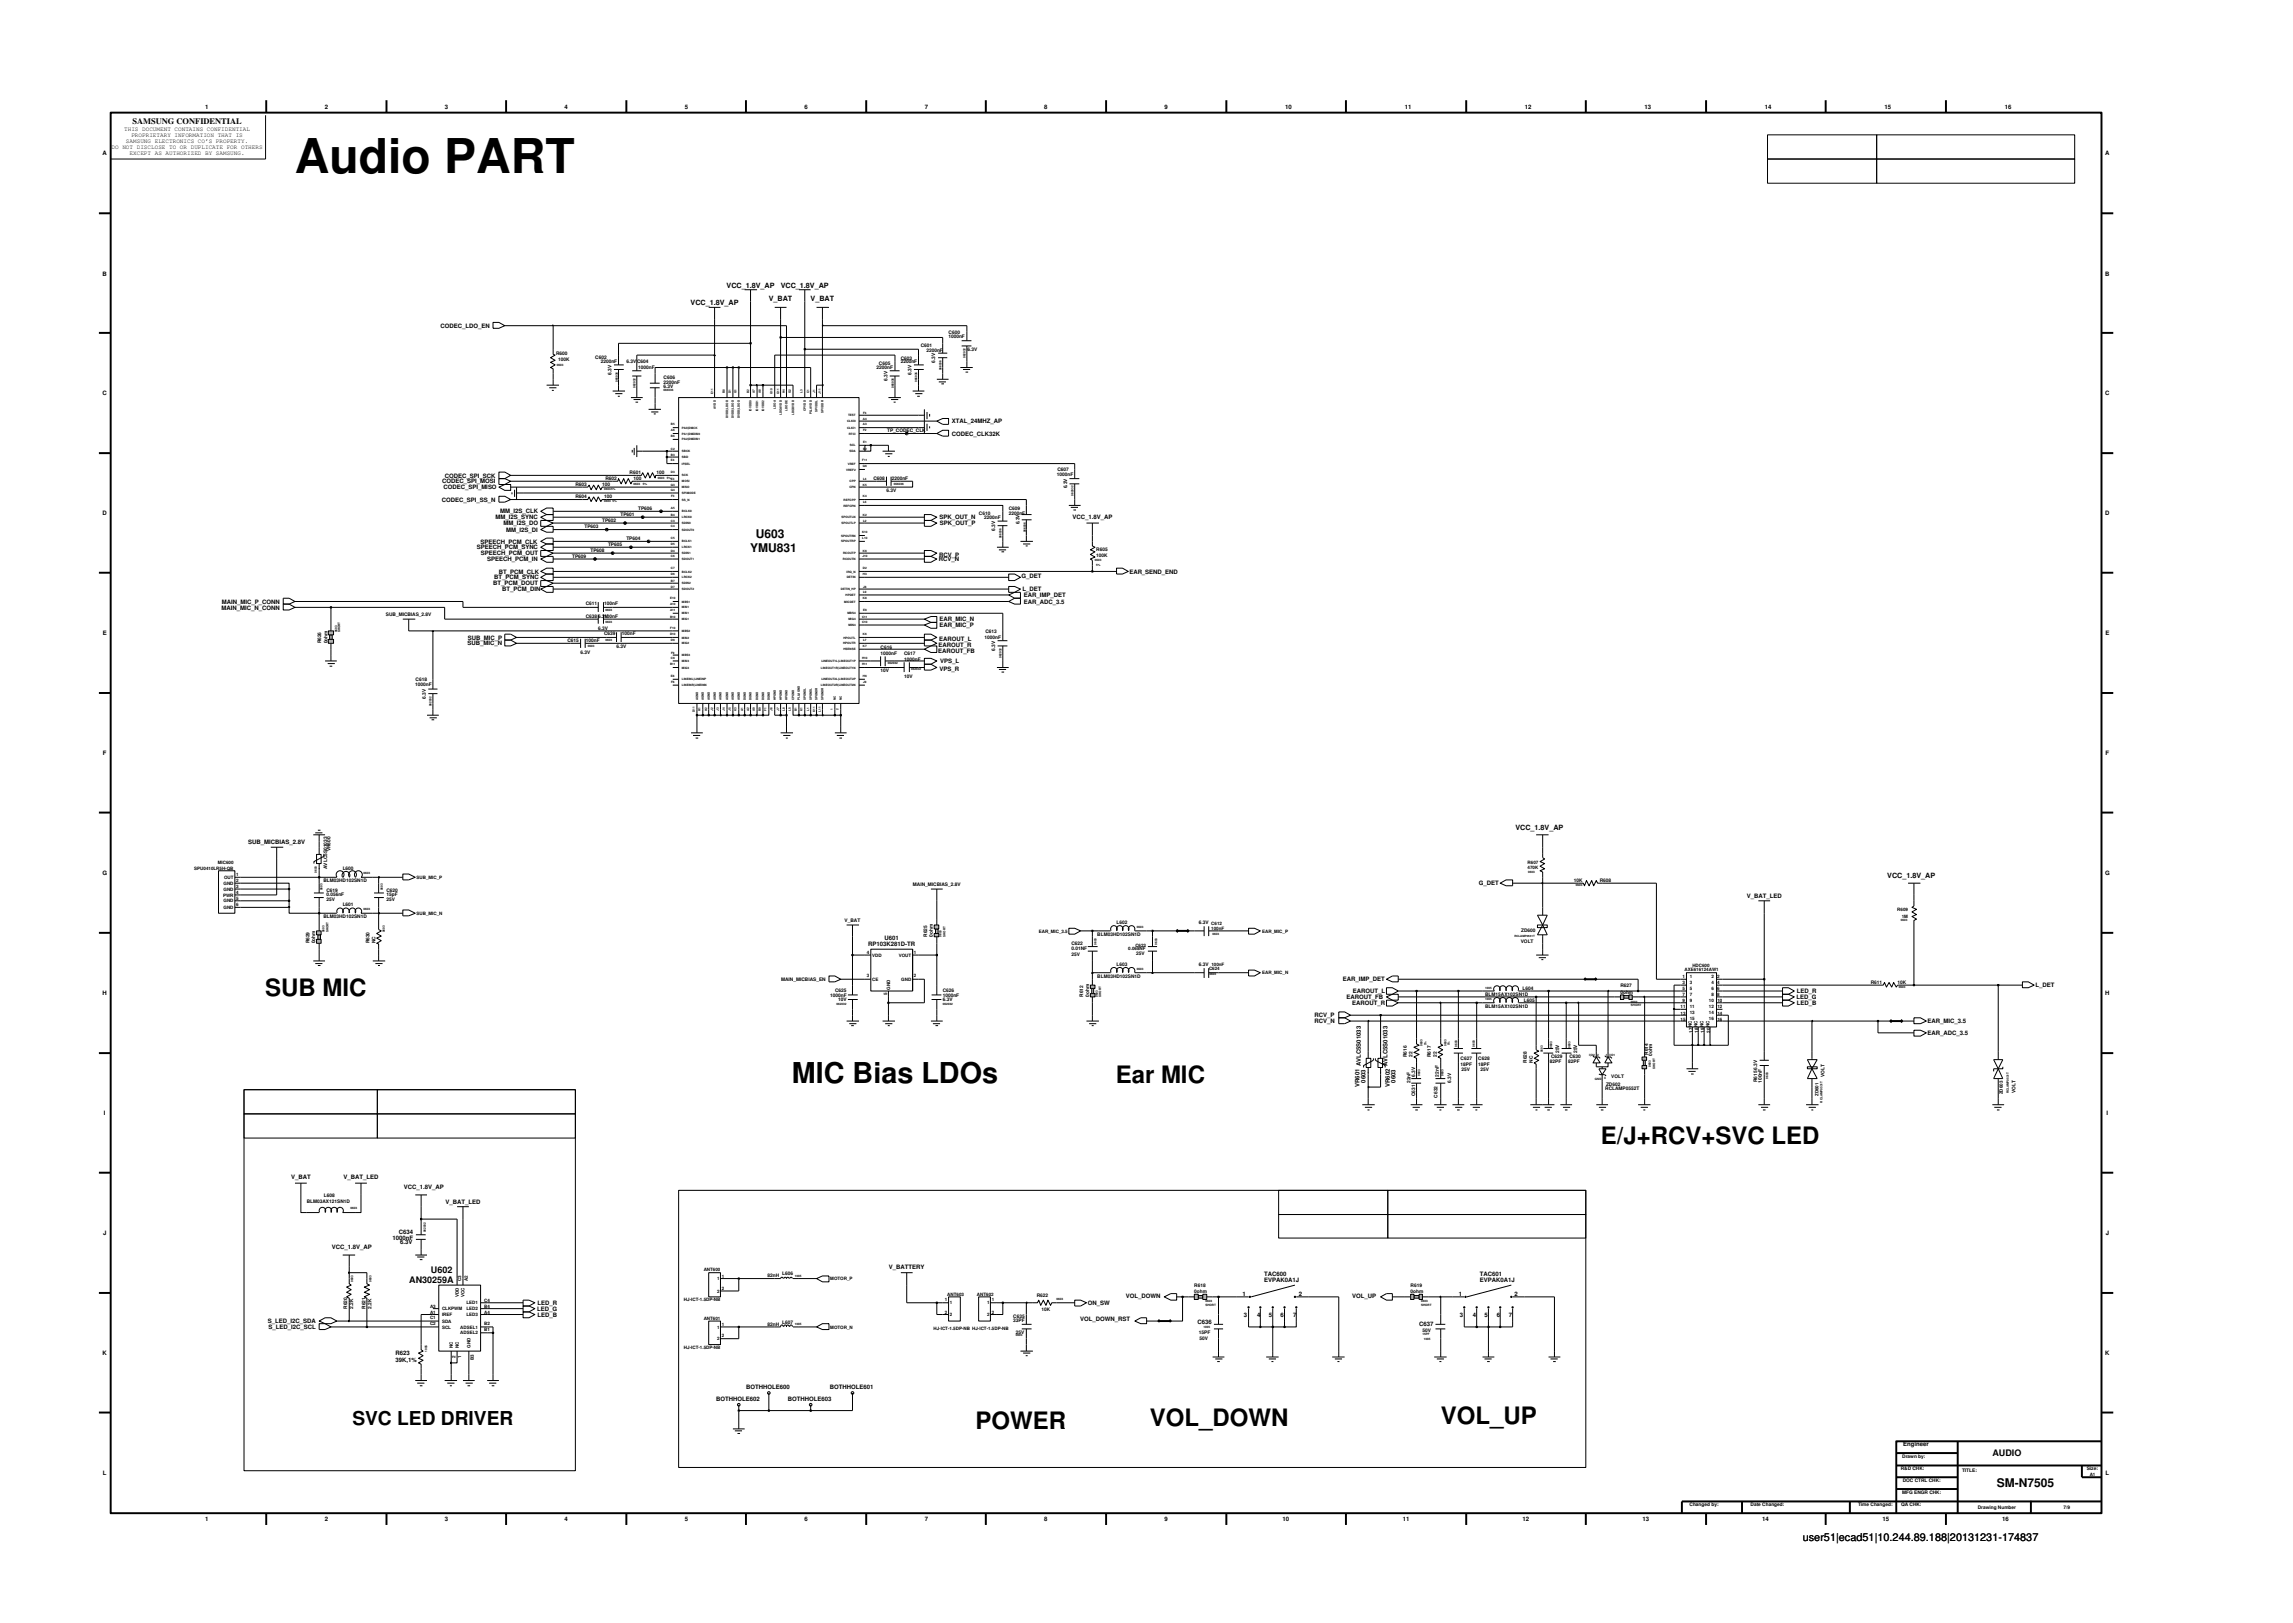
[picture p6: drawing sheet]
<svg xmlns="http://www.w3.org/2000/svg" width="297mm" height="210mm" viewBox="0 0 297 210" stroke-linecap="round" stroke-linejoin="round" font-family="sans-serif">
<defs><g id="words">
<text font-size="6.2" x="38.2" y="22.4">Audio PART</text>
<text font-size="3.7" x="102.6" y="140.2">MIC Bias LDOs</text>
<g font-size="3.1">
<text x="34.4" y="129.1">SUB MIC</text>
<text x="144.5" y="140.3">Ear MIC</text>
<text x="207.4" y="148.2">E/J+RCV+SVC LED</text>
<text x="126.4" y="185.1">POWER</text>
<text x="149" y="184.7">VOL_DOWN</text>
<text x="186.6" y="184.5">VOL_UP</text>
</g>
<text font-size="2.5" x="45.6" y="184.7">SVC LED DRIVER</text>
<g font-size="1.6">
<text x="97.2" y="71.5">YMU831</text>
<text x="97.9" y="69.7">U603</text>
<text x="258.7" y="192.6">SM-N7505</text>
</g>
<text font-size="1.4" x="233.5" y="199.7">user51|ecad51|10.244.89.188|20131231-174837</text>
<g font-size="1.2">
<text x="53" y="166.2">AN30259A</text>
<text x="55.8" y="164.9">U602</text>
<text x="258.1" y="188.6">AUDIO</text>
</g>
<text font-size="1.1" x="17.2" y="16.1">SAMSUNG CONFIDENTIAL</text>
<g font-size=".9">
<text x="89.5" y="39.6">VCC_1.8V_AP</text>
<text x="94.1" y="37.3">VCC_1.8V_AP</text>
<text x="99.6" y="39">V_BAT</text>
<text x="101.1" y="37.3">VCC_1.8V_AP</text>
<text x="105" y="39">V_BAT</text>
<text x="196.3" y="107.6">VCC_1.8V_AP</text>
<text x="244.5" y="113.7">VCC_1.8V_AP</text>
</g>
<g font-size=".8">
<text x="16.1" y="17">THIS DOCUMENT CONTAINS CONFIDENTIAL</text>
<text x="17" y="17.8">PROPRIETARY INFORMATION THAT IS</text>
<text x="26.6" y="14.1">1</text>
<text x="42.1" y="14.1">2</text>
<text x="57.6" y="14.1">3</text>
<text x="73.1" y="14.1">4</text>
<text x="88.7" y="14.1">5</text>
<text x="104.2" y="14.1">6</text>
<text x="119.8" y="14.1">7</text>
<text x="135.3" y="14.1">8</text>
<text x="150.9" y="14.1">9</text>
<text x="166.5" y="14.1">10</text>
<text x="182" y="14.1">11</text>
<text x="197.5" y="14.1">12</text>
<text x="213" y="14.1">13</text>
<text x="228.6" y="14.1">14</text>
<text x="244.1" y="14.1">15</text>
<text x="259.7" y="14.1">16</text>
<text x="13.3" y="20.1">A</text>
<text x="14.5" y="19.3">DO NOT DISCLOSE TO OR DUPLICATE FOR OTHERS</text>
<text x="16.3" y="18.5">SAMSUNG ELECTRONICS CO’S PROPERTY.</text>
<text x="16.8" y="20.1">EXCEPT AS AUTHORIZED BY SAMSUNG.</text>
<text x="272.7" y="20.1">A</text>
<text x="13.3" y="35.7">B</text>
<text x="272.7" y="35.7">B</text>
<text x="57.1" y="42.5">CODEC_LDO_EN</text>
<text x="13.3" y="51.2">C</text>
<text x="272.7" y="51.2">C</text>
<text x="123.3" y="54.8">XTAL_24MHZ_AP</text>
<text x="123.3" y="56.4">CODEC_CLK32K</text>
<text x="57.3" y="65">CODEC_SPI_SS_N</text>
<text x="57.3" y="62.6">CODEC_SPI_MOSI</text>
<text x="57.4" y="63.4">CODEC_SPI_MISO</text>
<text x="57.6" y="61.9">CODEC_SPI_SCK</text>
<text x="13.3" y="66.8">D</text>
<text x="61.8" y="71.2">SPEECH_PCM_SYNC</text>
<text x="62.3" y="70.4">SPEECH_PCM_CLK</text>
<text x="62.3" y="71.9">SPEECH_PCM_OUT</text>
<text x="64.2" y="67.3">MM_I2S_SYNC</text>
<text x="64.8" y="66.5">MM_I2S_CLK</text>
<text x="65.2" y="68">MM_I2S_DO</text>
<text x="65.6" y="68.9">MM_I2S_DI</text>
<text x="121.7" y="67.3">SPK_OUT_N</text>
<text x="121.7" y="68">SPK_OUT_P</text>
<text x="138.9" y="67.3">VCC_1.8V_AP</text>
<text x="272.7" y="66.8">D</text>
<text x="63.1" y="72.7">SPEECH_PCM_IN</text>
<text x="63.9" y="75.8">BT_PCM_DOUT</text>
<text x="64" y="75.1">BT_PCM_SYNC</text>
<text x="64.6" y="74.3">BT_PCM_CLK</text>
<text x="65.1" y="76.6">BT_PCM_DIN</text>
<text x="121.6" y="72.7">RCV_N</text>
<text x="121.6" y="72.2">RCV_P</text>
<text x="132.3" y="74.9">G_DET</text>
<text x="132.4" y="76.6">L_DET</text>
<text x="132.6" y="77.4">EAR_IMP_DET</text>
<text x="146.3" y="74.3">EAR_SEND_END</text>
<text x="13.3" y="82.3">E</text>
<text x="28.7" y="79">MAIN_MIC_N_CONN</text>
<text x="28.8" y="78.2">MAIN_MIC_P_CONN</text>
<text x="60.6" y="83.6">SUB_MIC_N</text>
<text x="60.6" y="82.9">SUB_MIC_P</text>
<text x="121.6" y="83.8">EAROUT_R</text>
<text x="121.7" y="83">EAROUT_L</text>
<text x="121.7" y="81.3">EAR_MIC_P</text>
<text x="121.7" y="80.5">EAR_MIC_N</text>
<text x="132.6" y="78.2">EAR_ADC_3.5</text>
<text x="272.7" y="82.3">E</text>
<text x="121.5" y="84.6">EAROUT_FB</text>
<text x="121.7" y="86.9">VPS_R</text>
<text x="121.8" y="85.9">VPS_L</text>
<text x="13.3" y="97.8">F</text>
<text x="272.8" y="97.8">F</text>
<text x="13.3" y="113.3">G</text>
<text x="32.2" y="109.3">SUB_MICBIAS_2.8V</text>
<text x="272.7" y="113.3">G</text>
<text x="191.6" y="114.7">G_DET</text>
<text x="226.3" y="116.4">V_BAT_LED</text>
<text x="112.5" y="122.5">RP103K281D-TR</text>
<text x="114.6" y="121.8">U601</text>
<text x="13.3" y="128.9">H</text>
<text x="170.3" y="131.8">RCV_P</text>
<text x="173.9" y="127.1">EAR_IMP_DET</text>
<text x="174.4" y="129.4">EAROUT_FB</text>
<text x="175.2" y="130.2">EAROUT_R</text>
<text x="175.3" y="128.7">EAROUT_L</text>
<text x="232.7" y="129.4">LED_G</text>
<text x="232.8" y="128.7">LED_R</text>
<text x="232.8" y="130.2">LED_B</text>
<text x="263.7" y="127.9">L_DET</text>
<text x="272.7" y="128.9">H</text>
<text x="170.3" y="132.6">RCV_N</text>
<text x="249.7" y="134.1">EAR_ADC_3.5</text>
<text x="249.7" y="132.6">EAR_MIC_3.5</text>
<text x="176.1" y="140.8" transform="rotate(-90 176.1 140.8)">VR601</text>
<text x="176.3" y="138.1" transform="rotate(-90 176.3 138.1)">AVLC5S01033</text>
<text x="176.9" y="140.2" transform="rotate(-90 176.9 140.2)">0603</text>
<text x="179.7" y="138.1" transform="rotate(-90 179.7 138.1)">AVLC5S01033</text>
<text x="180" y="140.8" transform="rotate(-90 180 140.8)">VR602</text>
<text x="180.8" y="140.2" transform="rotate(-90 180.8 140.2)">0603</text>
<text x="13.5" y="144.4">I</text>
<text x="272.9" y="144.4">I</text>
<text x="37.7" y="152.7">V_BAT</text>
<text x="44.5" y="152.7">V_BAT_LED</text>
<text x="52.3" y="154.1">VCC_1.8V_AP</text>
<text x="13.4" y="160">J</text>
<text x="43" y="161.9">VCC_1.8V_AP</text>
<text x="50.9" y="160.6">1000nF</text>
<text x="51.7" y="159.9">C634</text>
<text x="51.8" y="161.2">6.3V</text>
<text x="57.7" y="156">V_BAT_LED</text>
<text x="272.8" y="160">J</text>
<text x="115.2" y="164.4">V_BATTERY</text>
<text x="161" y="167.8">1</text>
<text x="163.8" y="165.3">TAC600</text>
<text x="163.8" y="166.1">EVPAK0A1J</text>
<text x="168.3" y="167.8">2</text>
<text x="189" y="167.8">1</text>
<text x="191.7" y="166.1">EVPAK0A1J</text>
<text x="191.7" y="165.3">TAC601</text>
<text x="196.2" y="167.8">2</text>
<text x="34.7" y="171.4">S_LED_I2C_SDA</text>
<text x="34.8" y="172.2">S_LED_I2C_SCL</text>
<text x="69.6" y="169.8">LED_G</text>
<text x="69.6" y="169.1">LED_R</text>
<text x="69.6" y="170.6">LED_B</text>
<text x="139.9" y="171.2">VOL_DOWN_RST</text>
<text x="140.9" y="169.1">ON_SW</text>
<text x="145.8" y="168.1">VOL_DOWN</text>
<text x="155.1" y="171.5">C636</text>
<text x="161.1" y="170.6">3</text>
<text x="162.8" y="170.6">4</text>
<text x="164.4" y="170.6">5</text>
<text x="165.9" y="170.6">6</text>
<text x="167.5" y="170.6">7</text>
<text x="175.1" y="168.1">VOL_UP</text>
<text x="183.8" y="171.7">C637</text>
<text x="189.1" y="170.6">3</text>
<text x="190.8" y="170.6">4</text>
<text x="192.3" y="170.6">5</text>
<text x="193.9" y="170.6">6</text>
<text x="195.4" y="170.6">7</text>
<text x="13.3" y="175.5">K</text>
<text x="51.3" y="176.4">39K,1%</text>
<text x="51.3" y="175.5">R623</text>
<text x="96.7" y="180">BOTHHOLE600</text>
<text x="107.5" y="180">BOTHHOLE601</text>
<text x="272.7" y="175.5">K</text>
<text x="92.8" y="181.5">BOTHHOLE602</text>
<text x="102.1" y="181.5">BOTHHOLE603</text>
<text x="13.3" y="191.1">L</text>
<text x="246.5" y="187.3">Engineer</text>
<text x="272.8" y="191.1">L</text>
<text x="26.6" y="197.1">1</text>
<text x="42.1" y="197.1">2</text>
<text x="57.6" y="197.1">3</text>
<text x="73.1" y="197.1">4</text>
<text x="88.7" y="197.1">5</text>
<text x="104.2" y="197.1">6</text>
<text x="119.8" y="197.1">7</text>
<text x="135.3" y="197.1">8</text>
<text x="150.9" y="197.1">9</text>
<text x="166.1" y="197.1">10</text>
<text x="181.7" y="197.1">11</text>
<text x="197.2" y="197.1">12</text>
<text x="212.8" y="197.1">13</text>
<text x="228.3" y="197.1">14</text>
<text x="243.9" y="197.1">15</text>
<text x="259.4" y="197.1">16</text>
</g>
<g font-size=".6">
<text x="72" y="46">R600</text>
<text x="72.3" y="46.7">100K</text>
<text x="77.1" y="46.5">C602</text>
<text x="77.8" y="47.1">2200nF</text>
<text x="81.1" y="47">6.3V C604</text>
<text x="82.7" y="47.8">1000nF</text>
<text x="113.5" y="47.8">2200nF</text>
<text x="113.9" y="47.3">C605</text>
<text x="116.7" y="47.1">2200nF</text>
<text x="116.7" y="46.6">C603</text>
<text x="119.3" y="44.9">C601</text>
<text x="120" y="45.7">2200nF</text>
<text x="121.1" y="47" transform="rotate(-90 121.1 47)">6.3V</text>
<text x="122.9" y="43.8">1000nF</text>
<text x="122.9" y="43.3">C600</text>
<text x="125.3" y="45.5">6.3V</text>
<text x="79.2" y="48.6" transform="rotate(-90 79.2 48.6)">6.3V</text>
<text x="86" y="50.3">6.3V</text>
<text x="86" y="49.7">2200nF</text>
<text x="86" y="49.1">C606</text>
<text x="115" y="49.3" transform="rotate(-90 115 49.3)">6.3V</text>
<text x="118.1" y="48.6" transform="rotate(-90 118.1 48.6)">6.3V</text>
<text x="114.9" y="56">TP_CODEC_CLK</text>
<text x="74.5" y="64.5">R604</text>
<text x="74.5" y="62.9">R603</text>
<text x="78" y="62.9">100</text>
<text x="78.3" y="64.5">100</text>
<text x="78.4" y="62.2">R602</text>
<text x="81.6" y="61.4">R601</text>
<text x="82.1" y="62.2">100</text>
<text x="85" y="61.4">100</text>
<text x="113.1" y="62.2">C608</text>
<text x="114.8" y="63.8">6.3V</text>
<text x="115.5" y="62.2">2200nF</text>
<text x="136.9" y="61.6">1000nF</text>
<text x="137" y="61">C607</text>
<text x="138.2" y="63.3" transform="rotate(-90 138.2 63.3)">6.3V</text>
<text x="75.7" y="68.4">TP603</text>
<text x="76.5" y="71.5">TP608</text>
<text x="78" y="67.7">TP602</text>
<text x="78.8" y="70.7">TP605</text>
<text x="80.4" y="66.9">TP601</text>
<text x="81.1" y="69.9">TP604</text>
<text x="82.7" y="66">TP606</text>
<text x="126.8" y="66.7">C610</text>
<text x="127.5" y="67.3">2200nF</text>
<text x="128.9" y="68.8" transform="rotate(-90 128.9 68.8)">6.3V</text>
<text x="130.7" y="66.7">2200nF</text>
<text x="130.7" y="66.1">C609</text>
<text x="132.1" y="67.9" transform="rotate(-90 132.1 67.9)">6.3V</text>
<text x="142" y="71.4">R605</text>
<text x="74.1" y="72.3">TP609</text>
<text x="142" y="72.2">100K</text>
<text x="41.6" y="83.3" transform="rotate(-90 41.6 83.3)">R626</text>
<text x="42.4" y="83.3" transform="rotate(-90 42.4 83.3)">0ohm</text>
<text x="50" y="79.8">SUB_MICBIAS_2.8V</text>
<text x="73.5" y="83.2">C615</text>
<text x="75.9" y="78.4">C611</text>
<text x="75.9" y="83.2">100nF</text>
<text x="75.9" y="80">C638</text>
<text x="77.5" y="81.6">6.3V</text>
<text x="77.5" y="80">6.3V</text>
<text x="78.3" y="78.4">100nF</text>
<text x="78.3" y="80">100nF</text>
<text x="78.3" y="82.3">C639</text>
<text x="79.9" y="83.9">6.3V</text>
<text x="80.5" y="82.3">100nF</text>
<text x="127.5" y="82.7">1000nF</text>
<text x="127.7" y="82">C613</text>
<text x="53.8" y="88.9">1000nF</text>
<text x="53.8" y="88.3">C618</text>
<text x="75.2" y="84.7">6.3V</text>
<text x="114.1" y="87.1">10V</text>
<text x="114.1" y="84.1">C616</text>
<text x="114.1" y="84.9">1000nF</text>
<text x="117.1" y="84.9">C617</text>
<text x="117.1" y="85.6">1000nF</text>
<text x="117.1" y="87.8">10V</text>
<text x="128.9" y="84.3" transform="rotate(-90 128.9 84.3)">6.3V</text>
<text x="55.2" y="90.5" transform="rotate(-90 55.2 90.5)">6.3V</text>
<text x="25.2" y="112.7">SPU0410LR5H-QB</text>
<text x="28.2" y="111.9">MIC600</text>
<text x="29" y="113.9">OUT</text>
<text x="30.6" y="113.5">1</text>
<text x="42.4" y="112.6" transform="rotate(-90 42.4 112.6)">AVLC5S01033</text>
<text x="42.8" y="110.3" transform="rotate(-90 42.8 110.3)">VR600</text>
<text x="44.4" y="112.7">L600</text>
<text x="54" y="113.9">SUB_MIC_P</text>
<text x="197.9" y="112.6">470K</text>
<text x="197.9" y="111.9">R607</text>
<text x="28.9" y="116.1">PWR</text>
<text x="29" y="114.6">GND</text>
<text x="29" y="115.4">GND</text>
<text x="29" y="116.9">GND</text>
<text x="29" y="117.8">GND</text>
<text x="30.6" y="114.2">2</text>
<text x="30.6" y="115">3</text>
<text x="30.6" y="116.6">5</text>
<text x="30.6" y="117.4">6</text>
<text x="30.6" y="115.8">4</text>
<text x="41.9" y="118.9">BLM03HD102SN1D</text>
<text x="41.9" y="114.2">BLM03HD102SN1D</text>
<text x="42.3" y="115.6">C619</text>
<text x="42.3" y="116.1">0.056nF</text>
<text x="42.3" y="116.7">25V</text>
<text x="44.4" y="117.4">L601</text>
<text x="50.1" y="115.6">C620</text>
<text x="50.1" y="116.1">15pF</text>
<text x="50.1" y="116.7">25V</text>
<text x="54" y="118.5">SUB_MIC_N</text>
<text x="109.4" y="119.5">V_BAT</text>
<text x="118.3" y="114.8">MAIN_MICBIAS_2.8V</text>
<text x="144.6" y="119.6">L602</text>
<text x="155.3" y="119.7">6.3V C612</text>
<text x="203.9" y="114.2">10K</text>
<text x="207.2" y="114.2">R608</text>
<text x="245.8" y="118.1">R609</text>
<text x="246.4" y="118.9">1M</text>
<text x="40.1" y="122.2" transform="rotate(-90 40.1 122.2)">R629</text>
<text x="40.8" y="122.2" transform="rotate(-90 40.8 122.2)">0ohm</text>
<text x="47.9" y="122.2" transform="rotate(-90 47.9 122.2)">R630</text>
<text x="48.6" y="122.2" transform="rotate(-90 48.6 122.2)">NC</text>
<text x="112.3" y="123.6">4</text>
<text x="113" y="123.9">VDD</text>
<text x="116.4" y="123.9">VOUT</text>
<text x="118.4" y="123.6">1</text>
<text x="120.1" y="121.4" transform="rotate(-90 120.1 121.4)">R625</text>
<text x="120.8" y="121.4" transform="rotate(-90 120.8 121.4)">0ohm</text>
<text x="134.6" y="120.8">EAR_MIC_3.5</text>
<text x="138.8" y="123.9">25V</text>
<text x="138.8" y="123.1">0.01NF</text>
<text x="138.8" y="122.4">C622</text>
<text x="142.1" y="121.2">BLM03HD102SN1D</text>
<text x="144.6" y="125.1">L603</text>
<text x="146.2" y="123.1">0.068NF</text>
<text x="147.1" y="122.6">C623</text>
<text x="147.2" y="123.8">25V</text>
<text x="155.3" y="125.1">6.3V 100nF</text>
<text x="156.6" y="125.7">C624</text>
<text x="156.9" y="120.4">100nF</text>
<text x="163.5" y="120.8">EAR_MIC_P</text>
<text x="197" y="122.2">VOLT</text>
<text x="197" y="120.7">ZD600</text>
<text x="218.2" y="125.8">AXE616124AW1</text>
<text x="219.2" y="125.3">HDC600</text>
<text x="101.2" y="127.1">MAIN_MICBIAS_EN</text>
<text x="107.5" y="129.1">1000nF</text>
<text x="108.2" y="128.6">C625</text>
<text x="108.6" y="129.7">10V</text>
<text x="112.3" y="126.6">3</text>
<text x="113" y="127.1">CE</text>
<text x="114.9" y="128.9" transform="rotate(-90 114.9 128.9)">5</text>
<text x="115.3" y="128.2" transform="rotate(-90 115.3 128.2)">GND</text>
<text x="116.8" y="127.1">GND</text>
<text x="118.4" y="126.6">2</text>
<text x="122.1" y="129.7">6.3V</text>
<text x="122.1" y="129.1">1000nF</text>
<text x="122.1" y="128.6">C626</text>
<text x="140.3" y="129.1" transform="rotate(-90 140.3 129.1)">R612</text>
<text x="141.1" y="129.1" transform="rotate(-90 141.1 129.1)">0ohm</text>
<text x="142.1" y="126.7">BLM03HD102SN1D</text>
<text x="163.5" y="126.2">EAR_MIC_N</text>
<text x="192.4" y="129">BLM15AX102SN1D</text>
<text x="192.4" y="130.6">BLM15AX102SN1D</text>
<text x="197.2" y="128.2">L604</text>
<text x="197.4" y="129.8">L605</text>
<text x="209.9" y="128.7">0ohm</text>
<text x="209.9" y="127.9">R627</text>
<text x="217.7" y="130.6">11</text>
<text x="217.7" y="131.5">13</text>
<text x="218" y="126.7">1</text>
<text x="218" y="129.8">9</text>
<text x="218" y="128.2">5</text>
<text x="218" y="129">7</text>
<text x="218" y="127.5">3</text>
<text x="218.9" y="126.7">1</text>
<text x="218.9" y="130.6">11</text>
<text x="218.9" y="131.3">13</text>
<text x="218.9" y="129">7</text>
<text x="218.9" y="129.8">9</text>
<text x="218.9" y="128.2">5</text>
<text x="218.9" y="127.5">3</text>
<text x="221.4" y="129.8">10</text>
<text x="221.4" y="130.6">12</text>
<text x="221.4" y="131.3">14</text>
<text x="221.7" y="126.7">2</text>
<text x="221.7" y="129">8</text>
<text x="221.7" y="127.5">4</text>
<text x="221.7" y="128.2">6</text>
<text x="222.5" y="129">8</text>
<text x="222.5" y="127.5">4</text>
<text x="222.5" y="128.2">6</text>
<text x="222.5" y="126.7">2</text>
<text x="222.5" y="129.8">10</text>
<text x="222.5" y="130.6">12</text>
<text x="222.5" y="131.5">14</text>
<text x="242.3" y="127.5">R611</text>
<text x="245.8" y="127.5">10K</text>
<text x="182.2" y="136.9" transform="rotate(-90 182.2 136.9)">R616</text>
<text x="183" y="136.9" transform="rotate(-90 183 136.9)">22</text>
<text x="185.4" y="136.9" transform="rotate(-90 185.4 136.9)">R617</text>
<text x="186.1" y="136.9" transform="rotate(-90 186.1 136.9)">22</text>
<text x="189.2" y="137.4">C627</text>
<text x="191.5" y="137.4">C628</text>
<text x="197.8" y="137.7" transform="rotate(-90 197.8 137.7)">R628</text>
<text x="198.6" y="137.7" transform="rotate(-90 198.6 137.7)">NC</text>
<text x="200.8" y="137.7">82PF</text>
<text x="200.9" y="137.1">C629</text>
<text x="202" y="136.4" transform="rotate(-90 202 136.4)">25V</text>
<text x="203.1" y="137.7">82PF</text>
<text x="203.3" y="137.1">C630</text>
<text x="204.3" y="136.4" transform="rotate(-90 204.3 136.4)">25V</text>
<text x="213.5" y="136.6" transform="rotate(-90 213.5 136.6)">R614</text>
<text x="214" y="136.8" transform="rotate(-90 214 136.8)">0ohm</text>
<text x="217.7" y="132.3">15</text>
<text x="218.9" y="132.1">15</text>
<text x="219.2" y="133.8" transform="rotate(-90 219.2 133.8)">17 NC</text>
<text x="220" y="133.8" transform="rotate(-90 220 133.8)">18 NC</text>
<text x="220.8" y="133.8" transform="rotate(-90 220.8 133.8)">19 NC</text>
<text x="221.4" y="132.1">16</text>
<text x="221.5" y="133.8" transform="rotate(-90 221.5 133.8)">20 NC</text>
<text x="222.5" y="132.3">16</text>
<text x="182.7" y="140.3" transform="rotate(-90 182.7 140.3)">22nF</text>
<text x="183.3" y="142" transform="rotate(-90 183.3 142)">C631</text>
<text x="183.3" y="139.5" transform="rotate(-90 183.3 139.5)">6.3V</text>
<text x="186.2" y="142.2" transform="rotate(-90 186.2 142.2)">C632</text>
<text x="186.4" y="139.5" transform="rotate(-90 186.4 139.5)">22nF</text>
<text x="188" y="140.3" transform="rotate(-90 188 140.3)">6.3V</text>
<text x="189.2" y="138.1">18PF</text>
<text x="189.3" y="138.7">25V</text>
<text x="191.5" y="138.1">18PF</text>
<text x="191.8" y="138.7">25V</text>
<text x="208" y="141.2">RCLAMP0552T</text>
<text x="208.1" y="140.7">ZD602</text>
<text x="208.7" y="139.7">VOLT</text>
<text x="227.6" y="140.2" transform="rotate(-90 227.6 140.2)">R6156.3V</text>
<text x="228.2" y="140.3" transform="rotate(-90 228.2 140.3)">100nF</text>
<text x="235.6" y="142" transform="rotate(-90 235.6 142)">ZD601</text>
<text x="236.3" y="139.5" transform="rotate(-90 236.3 139.5)">VOLT</text>
<text x="259.4" y="141.8" transform="rotate(-90 259.4 141.8)">ZD603</text>
<text x="261.1" y="141.6" transform="rotate(-90 261.1 141.6)">VOLT</text>
<text x="39.7" y="155.8">BLM03AX121SN1D</text>
<text x="41.9" y="155">L608</text>
<text x="59.8" y="166" transform="rotate(-90 59.8 166)">C3</text>
<text x="60.6" y="166" transform="rotate(-90 60.6 166)">A2</text>
<text x="91.2" y="164.7">ANT600</text>
<text x="92.9" y="165.8">1</text>
<text x="92.9" y="167.5">2</text>
<text x="93.5" y="165.6">1</text>
<text x="93.5" y="167.1">2</text>
<text x="99.4" y="165.5">82nH</text>
<text x="101.3" y="165.1">L606</text>
<text x="107.6" y="165.8">MOTOR_P</text>
<text x="122.7" y="167.8">ANT603</text>
<text x="126.6" y="167.8">ANT602</text>
<text x="154.7" y="166.7">R618</text>
<text x="154.7" y="167.5">0ohm</text>
<text x="182.7" y="167.5">0ohm</text>
<text x="182.7" y="166.7">R619</text>
<text x="45" y="169.5" transform="rotate(-90 45 169.5)">R620</text>
<text x="45.7" y="169.5" transform="rotate(-90 45.7 169.5)">2.2K</text>
<text x="47.4" y="169.5" transform="rotate(-90 47.4 169.5)">R621</text>
<text x="48.1" y="169.5" transform="rotate(-90 48.1 169.5)">2.2K</text>
<text x="55.7" y="170.2">A1</text>
<text x="55.7" y="169.4">A3</text>
<text x="55.7" y="170.9">C1</text>
<text x="55.7" y="171.7">C2</text>
<text x="57.3" y="170.5">IREF</text>
<text x="57.3" y="169.7">CLKPWM</text>
<text x="57.3" y="171.4">SDA</text>
<text x="57.3" y="172.1">SCL</text>
<text x="59.4" y="168.1" transform="rotate(-90 59.4 168.1)">VDD</text>
<text x="59.6" y="172.9">ADSEL2</text>
<text x="59.6" y="172.1">ADSEL1</text>
<text x="60.2" y="168.1" transform="rotate(-90 60.2 168.1)">VCC</text>
<text x="60.4" y="170.5">LED3</text>
<text x="60.4" y="169.7">LED2</text>
<text x="60.4" y="169">LED1</text>
<text x="62.7" y="170.2">A4</text>
<text x="62.7" y="172.5">B1</text>
<text x="62.7" y="171.7">B2</text>
<text x="62.7" y="169.4">B4</text>
<text x="62.7" y="168.6">C4</text>
<text x="88.6" y="168.6">HJ-ICT-1.5DP-NB</text>
<text x="91.2" y="171">ANT601</text>
<text x="92.9" y="172.1">1</text>
<text x="92.9" y="173.6">2</text>
<text x="93.5" y="171.7">1</text>
<text x="93.5" y="173.3">2</text>
<text x="99.4" y="171.7">82nH</text>
<text x="101.3" y="171.5">L607</text>
<text x="107.6" y="172.1">MOTOR_N</text>
<text x="120.9" y="172.3">HJ-ICT-1.5DP-NB HJ-ICT-1.5DP-NB</text>
<text x="122.4" y="168.6">1</text>
<text x="122.4" y="170.2">2</text>
<text x="123" y="169">1</text>
<text x="123" y="170.5">2</text>
<text x="127.9" y="169">1</text>
<text x="127.9" y="170.5">2</text>
<text x="128.5" y="168.6">1</text>
<text x="128.5" y="170.2">2</text>
<text x="131.3" y="170.7">C635</text>
<text x="131.3" y="171.3">33PF</text>
<text x="131.6" y="172.8">25V</text>
<text x="134.3" y="168.1">R622</text>
<text x="134.9" y="169.8">10K</text>
<text x="155.3" y="172.8">15PF</text>
<text x="155.4" y="173.5">50V</text>
<text x="184.3" y="172.5">50V</text>
<text x="58.7" y="174.6" transform="rotate(-90 58.7 174.6)">NC</text>
<text x="59" y="176" transform="rotate(-90 59 176)">2</text>
<text x="59.4" y="174.6" transform="rotate(-90 59.4 174.6)">NC</text>
<text x="59.8" y="176" transform="rotate(-90 59.8 176)">1</text>
<text x="60.9" y="174.6" transform="rotate(-90 60.9 174.6)">GND</text>
<text x="61.4" y="176.2" transform="rotate(-90 61.4 176.2)">B3</text>
<text x="88.6" y="174.8">HJ-ICT-1.5DP-NB</text>
<text x="246.2" y="190.4">R&amp;D CHK:</text>
<text x="246.4" y="188.9">Drawn by:</text>
<text x="254.2" y="190.7">TITLE:</text>
<text x="270.3" y="190.4">Size:</text>
<text x="270.7" y="191.2">A1</text>
<text x="218.9" y="195.1">Changed by:</text>
<text x="226.8" y="195.1">Date Changed:</text>
<text x="240.7" y="195.1">Time Changed:</text>
<text x="246.3" y="195.1">QA CHK:</text>
<text x="246.4" y="193.6">MFG ENGR CHK:</text>
<text x="246.5" y="192">DOC CTRL CHK:</text>
<text x="256.2" y="195.5">Drawing Number</text>
<text x="267.3" y="195.5">7/9</text>
</g>
<g font-size=".4">
<text x="72.1" y="47.4">0603</text>
<text x="121.9" y="48" transform="rotate(-90 121.9 48)">066036</text>
<text x="125.1" y="46.4" transform="rotate(-90 125.1 46.4)">062032</text>
<text x="80" y="49.5" transform="rotate(-90 80 49.5)">066036</text>
<text x="82.3" y="50.3" transform="rotate(-90 82.3 50.3)">062032</text>
<text x="86" y="50.6">066036</text>
<text x="92.4" y="51" transform="rotate(-90 92.4 51)">E11</text>
<text x="92.7" y="52.9" transform="rotate(-90 92.7 52.9)">AVDD</text>
<text x="93.9" y="50.9" transform="rotate(-90 93.9 50.9)">B8</text>
<text x="94.7" y="50.9" transform="rotate(-90 94.7 50.9)">D1</text>
<text x="95.4" y="50.9" transform="rotate(-90 95.4 50.9)">G1</text>
<text x="97" y="50.9" transform="rotate(-90 97 50.9)">B2</text>
<text x="97.4" y="53.3" transform="rotate(-90 97.4 53.3)">IOVDD0</text>
<text x="97.8" y="50.9" transform="rotate(-90 97.8 50.9)">A7</text>
<text x="98.2" y="53.3" transform="rotate(-90 98.2 53.3)">IOVDD1</text>
<text x="98.6" y="50.9" transform="rotate(-90 98.6 50.9)">A8</text>
<text x="99" y="53.3" transform="rotate(-90 99 53.3)">IOVDD2</text>
<text x="100.1" y="51" transform="rotate(-90 100.1 51)">G10</text>
<text x="100.5" y="52.9" transform="rotate(-90 100.5 52.9)">LDOA</text>
<text x="100.9" y="51" transform="rotate(-90 100.9 51)">G11</text>
<text x="101.3" y="53.8" transform="rotate(-90 101.3 53.8)">LDOAVDD</text>
<text x="101.7" y="50.9" transform="rotate(-90 101.7 50.9)">H4</text>
<text x="102" y="53.2" transform="rotate(-90 102 53.2)">LDODE</text>
<text x="102.4" y="50.9" transform="rotate(-90 102.4 50.9)">G2</text>
<text x="102.9" y="53.8" transform="rotate(-90 102.9 53.8)">LDODVDD</text>
<text x="104" y="50.9" transform="rotate(-90 104 50.9)">L3</text>
<text x="104.4" y="53.2" transform="rotate(-90 104.4 53.2)">CPVDD</text>
<text x="104.8" y="50.9" transform="rotate(-90 104.8 50.9)">C1</text>
<text x="105.2" y="53.7" transform="rotate(-90 105.2 53.7)">PLLAVDD</text>
<text x="105.6" y="50.9" transform="rotate(-90 105.6 50.9)">J1</text>
<text x="105.9" y="53.4" transform="rotate(-90 105.9 53.4)">SPVDDL</text>
<text x="106.3" y="51" transform="rotate(-90 106.3 51)">J11</text>
<text x="106.7" y="53.5" transform="rotate(-90 106.7 53.5)">SPVDDR</text>
<text x="109.9" y="53.9">TEST</text>
<text x="111.8" y="53.6">F4</text>
<text x="115.8" y="50.3" transform="rotate(-90 115.8 50.3)">066036</text>
<text x="118.8" y="49.5" transform="rotate(-90 118.8 49.5)">066036</text>
<text x="86.9" y="58.3">C2</text>
<text x="86.9" y="59">B3</text>
<text x="86.9" y="55.1">B5</text>
<text x="86.9" y="56.6">B6</text>
<text x="86.9" y="55.9">A6</text>
<text x="86.9" y="59.8">E4</text>
<text x="88.3" y="58.6">SBCK</text>
<text x="88.3" y="59.4">SBD</text>
<text x="88.3" y="55.5">PA0|DMCK</text>
<text x="88.3" y="57.1">PA2|DMDIN1</text>
<text x="88.3" y="56.3">PA1|DMDIN0</text>
<text x="94.3" y="54.2" transform="rotate(-90 94.3 54.2)">DVDD|LDOD</text>
<text x="95.1" y="54.2" transform="rotate(-90 95.1 54.2)">DVDD|LDOD</text>
<text x="95.8" y="54.2" transform="rotate(-90 95.8 54.2)">DVDD|LDOD</text>
<text x="109.7" y="55.5">CLKI1</text>
<text x="109.7" y="54.7">CLKI0</text>
<text x="110" y="56.3">RTCI</text>
<text x="110" y="58.6">SDA</text>
<text x="110.1" y="57.8">SCL</text>
<text x="111.7" y="59.8">F11</text>
<text x="111.8" y="55.1">A3</text>
<text x="111.8" y="54.4">A4</text>
<text x="111.8" y="57.4">E1</text>
<text x="111.8" y="58.3">E2</text>
<text x="111.8" y="55.9">F2</text>
<text x="78.3" y="63.5">0603</text>
<text x="78.3" y="65.1">0603</text>
<text x="79.2" y="63.5">5%</text>
<text x="79.4" y="65.1">5%</text>
<text x="82.1" y="62.8">0603</text>
<text x="83.3" y="62.8">5%</text>
<text x="85.2" y="62">0603</text>
<text x="86.4" y="62">5%</text>
<text x="86.9" y="62.9">G3</text>
<text x="86.9" y="63.7">G4</text>
<text x="86.9" y="61.3">D3</text>
<text x="86.9" y="66">A5</text>
<text x="86.9" y="62.1">E3</text>
<text x="86.9" y="64.4">F3</text>
<text x="88.3" y="64.9">SS_N</text>
<text x="88.3" y="61.7">SCK</text>
<text x="88.3" y="62.5">MOSI</text>
<text x="88.3" y="60.2">IFSEL</text>
<text x="88.3" y="63.2">MISO</text>
<text x="88.3" y="64">SPIMODE</text>
<text x="109.3" y="65.6">REFCPN</text>
<text x="109.3" y="64.9">REFCPP</text>
<text x="109.6" y="61">VREF2</text>
<text x="109.8" y="60.2">VREF</text>
<text x="110" y="63.2">CPN</text>
<text x="110.1" y="62.5">CPP</text>
<text x="111.8" y="60.5">G9</text>
<text x="111.8" y="64.4">K4</text>
<text x="111.8" y="62.9">K5</text>
<text x="111.8" y="62.1">L4</text>
<text x="111.8" y="65.2">L6</text>
<text x="115.8" y="62.8">066036</text>
<text x="139.1" y="64.2" transform="rotate(-90 139.1 64.2)">062032</text>
<text x="86.9" y="71.5">D4</text>
<text x="86.9" y="70.6">D5</text>
<text x="86.9" y="67.6">C3</text>
<text x="86.9" y="68.3">C4</text>
<text x="86.9" y="69.9">C5</text>
<text x="86.9" y="66.8">B4</text>
<text x="88.3" y="71.8">SDIN1</text>
<text x="88.3" y="71">LRCK1</text>
<text x="88.3" y="67.9">SDIN0</text>
<text x="88.3" y="68.7">SDOUT0</text>
<text x="88.3" y="70.3">BCLK1</text>
<text x="88.3" y="67.1">LRCK0</text>
<text x="88.3" y="66.4">BCLK0</text>
<text x="109" y="69.5">SPOUTRN</text>
<text x="109" y="70.3">SPOUTRP</text>
<text x="109" y="67.1">SPOUTLN</text>
<text x="109" y="67.9">SPOUTLP</text>
<text x="109.2" y="71.8">RCOUTP</text>
<text x="111.7" y="69.1">K10</text>
<text x="111.7" y="69.8">L10</text>
<text x="111.8" y="71.5">K9</text>
<text x="111.8" y="66.8">K2</text>
<text x="111.8" y="67.6">L2</text>
<text x="129.7" y="69.7" transform="rotate(-90 129.7 69.7)">066036</text>
<text x="132.9" y="69" transform="rotate(-90 132.9 69)">066036</text>
<text x="86.8" y="77.6">E10</text>
<text x="86.9" y="74.5">D6</text>
<text x="86.9" y="76.1">D7</text>
<text x="86.9" y="75.4">B7</text>
<text x="86.9" y="72.2">C6</text>
<text x="86.9" y="73.7">C7</text>
<text x="88.3" y="74.9">LRCK2</text>
<text x="88.3" y="76.5">SDOUT2</text>
<text x="88.3" y="72.6">SDOUT1</text>
<text x="88.3" y="75.7">SDIN2</text>
<text x="88.3" y="74.2">BCLK2</text>
<text x="108.9" y="76.5">DETIN_HP</text>
<text x="109.2" y="72.6">RCOUTN</text>
<text x="109.5" y="77.2">HPDET</text>
<text x="109.7" y="74.2">IRQ_N</text>
<text x="109.7" y="74.9">DETIN</text>
<text x="111.7" y="72.2">J10</text>
<text x="111.8" y="77.6">K8</text>
<text x="111.8" y="73.7">D2</text>
<text x="111.8" y="74.5">H3</text>
<text x="111.8" y="76.9">L9</text>
<text x="111.8" y="76.1">J8</text>
<text x="141.8" y="72.7">0603</text>
<text x="142" y="73.3">5%</text>
<text x="43.7" y="81.9" transform="rotate(-90 43.7 81.9)">0603</text>
<text x="44.1" y="81.9" transform="rotate(-90 44.1 81.9)">SHORT</text>
<text x="76.1" y="83.8">0603</text>
<text x="78.4" y="80.7">0603</text>
<text x="78.4" y="83">0603</text>
<text x="78.4" y="79.1">0603</text>
<text x="86.8" y="82.3">D10</text>
<text x="86.8" y="80">B10</text>
<text x="86.8" y="78.4">A10</text>
<text x="86.8" y="79.2">A11</text>
<text x="86.8" y="81.5">F10</text>
<text x="86.9" y="83.1">D9</text>
<text x="88.3" y="81.9">MBS2</text>
<text x="88.3" y="83.5">MIG2</text>
<text x="88.3" y="78.1">MBS1</text>
<text x="88.3" y="82.7">MIN2</text>
<text x="88.3" y="80.3">MIG1</text>
<text x="88.3" y="78.8">MIN1</text>
<text x="88.3" y="79.6">MIN1</text>
<text x="109.2" y="83.5">HPOUTR</text>
<text x="109.3" y="82.7">HPOUTL</text>
<text x="109.4" y="78.1">MICDET</text>
<text x="109.8" y="79.6">MBS4</text>
<text x="109.9" y="80.3">MIG4</text>
<text x="109.9" y="81.1">MIN4</text>
<text x="111.7" y="80.8">C10</text>
<text x="111.7" y="80">C11</text>
<text x="111.8" y="82.3">K6</text>
<text x="111.8" y="83.8">K7</text>
<text x="111.8" y="79.2">E9</text>
<text x="111.8" y="83.1">L7</text>
<text x="86.8" y="86.2">B11</text>
<text x="86.9" y="85.4">C9</text>
<text x="86.9" y="87.7">E8</text>
<text x="86.9" y="88.5">F8</text>
<text x="86.9" y="84.7">F9</text>
<text x="88.3" y="88.9">LINEINR|LINEINN</text>
<text x="88.3" y="85">MBS3</text>
<text x="88.3" y="86.6">MIG3</text>
<text x="88.3" y="88.1">LINEINL|LINEINP</text>
<text x="88.3" y="85.8">MIN3</text>
<text x="106.3" y="88.9">LINEOUT2R|LINEOUT2N</text>
<text x="106.3" y="86.6">LINEOUT1R|LINEOUT1N</text>
<text x="106.4" y="88.1">LINEOUT2L|LINEOUT2P</text>
<text x="106.4" y="85.8">LINEOUT1L|LINEOUT1P</text>
<text x="109.3" y="84.2">HSENSE</text>
<text x="111.7" y="85.4">H10</text>
<text x="111.7" y="86.2">H11</text>
<text x="111.8" y="87.7">H9</text>
<text x="111.8" y="88.5">J9</text>
<text x="115" y="86.1">062032</text>
<text x="118.1" y="86.8">062032</text>
<text x="129.7" y="85.2" transform="rotate(-90 129.7 85.2)">062032</text>
<text x="55.9" y="91.5" transform="rotate(-90 55.9 91.5)">062032</text>
<text x="90" y="92.2" transform="rotate(-90 90 92.2)">D11</text>
<text x="90.4" y="90.7" transform="rotate(-90 90.4 90.7)">AGND</text>
<text x="90.8" y="92.1" transform="rotate(-90 90.8 92.1)">H1</text>
<text x="91.2" y="90.7" transform="rotate(-90 91.2 90.7)">AGND</text>
<text x="91.6" y="92.1" transform="rotate(-90 91.6 92.1)">H2</text>
<text x="91.9" y="90.7" transform="rotate(-90 91.9 90.7)">AGND</text>
<text x="92.4" y="92.1" transform="rotate(-90 92.4 92.1)">J2</text>
<text x="92.7" y="90.7" transform="rotate(-90 92.7 90.7)">AGND</text>
<text x="93.1" y="92.1" transform="rotate(-90 93.1 92.1)">J3</text>
<text x="93.5" y="90.7" transform="rotate(-90 93.5 90.7)">AGND</text>
<text x="93.9" y="92.1" transform="rotate(-90 93.9 92.1)">J4</text>
<text x="94.3" y="90.7" transform="rotate(-90 94.3 90.7)">AGND</text>
<text x="94.7" y="92.1" transform="rotate(-90 94.7 92.1)">J5</text>
<text x="95.1" y="90.7" transform="rotate(-90 95.1 90.7)">AGND</text>
<text x="95.4" y="92.1" transform="rotate(-90 95.4 92.1)">K3</text>
<text x="95.8" y="90.7" transform="rotate(-90 95.8 90.7)">AGND</text>
<text x="96.3" y="92.1" transform="rotate(-90 96.3 92.1)">A1</text>
<text x="96.6" y="90.7" transform="rotate(-90 96.6 90.7)">DGND</text>
<text x="97" y="92.1" transform="rotate(-90 97 92.1)">A2</text>
<text x="97.4" y="90.7" transform="rotate(-90 97.4 90.7)">DGND</text>
<text x="97.8" y="92.1" transform="rotate(-90 97.8 92.1)">A9</text>
<text x="98.2" y="90.7" transform="rotate(-90 98.2 90.7)">DGND</text>
<text x="98.6" y="92.1" transform="rotate(-90 98.6 92.1)">B9</text>
<text x="99" y="90.7" transform="rotate(-90 99 90.7)">DGND</text>
<text x="99.3" y="92.1" transform="rotate(-90 99.3 92.1)">F1</text>
<text x="99.7" y="90.7" transform="rotate(-90 99.7 90.7)">DGND</text>
<text x="100.1" y="92.1" transform="rotate(-90 100.1 92.1)">J6</text>
<text x="100.5" y="90.7" transform="rotate(-90 100.5 90.7)">HPGND</text>
<text x="100.9" y="92.1" transform="rotate(-90 100.9 92.1)">J7</text>
<text x="101.3" y="90.7" transform="rotate(-90 101.3 90.7)">HPGND</text>
<text x="101.7" y="92.1" transform="rotate(-90 101.7 92.1)">L8</text>
<text x="102" y="90.7" transform="rotate(-90 102 90.7)">HPGND</text>
<text x="102.4" y="92.1" transform="rotate(-90 102.4 92.1)">L5</text>
<text x="102.9" y="90.7" transform="rotate(-90 102.9 90.7)">CPGND</text>
<text x="103.2" y="92.1" transform="rotate(-90 103.2 92.1)">B1</text>
<text x="103.6" y="90.7" transform="rotate(-90 103.6 90.7)">PLLAGND</text>
<text x="104" y="92.1" transform="rotate(-90 104 92.1)">K1</text>
<text x="104.4" y="90.7" transform="rotate(-90 104.4 90.7)">SPGNDL</text>
<text x="104.8" y="92.1" transform="rotate(-90 104.8 92.1)">L1</text>
<text x="105.2" y="90.7" transform="rotate(-90 105.2 90.7)">SPGNDL</text>
<text x="105.6" y="92.2" transform="rotate(-90 105.6 92.2)">K11</text>
<text x="105.9" y="90.7" transform="rotate(-90 105.9 90.7)">SPGNDR</text>
<text x="106.3" y="92.2" transform="rotate(-90 106.3 92.2)">L11</text>
<text x="106.7" y="90.7" transform="rotate(-90 106.7 90.7)">SPGNDR</text>
<text x="107.9" y="92" transform="rotate(-90 107.9 92)">1</text>
<text x="108.3" y="90.7" transform="rotate(-90 108.3 90.7)">NC</text>
<text x="108.6" y="92" transform="rotate(-90 108.6 92)">2</text>
<text x="109.1" y="90.7" transform="rotate(-90 109.1 90.7)">NC</text>
<text x="41" y="113.1" transform="rotate(-90 41 113.1)">0603</text>
<text x="47.1" y="113.3">0603</text>
<text x="198" y="113.1">0603</text>
<text x="41.8" y="115.3" transform="rotate(-90 41.8 115.3)">0603</text>
<text x="47.1" y="117.9">0603</text>
<text x="49.6" y="115.3" transform="rotate(-90 49.6 115.3)">0603</text>
<text x="204.1" y="114.8">0603</text>
<text x="246.2" y="119.4">0603</text>
<text x="42.1" y="120.8" transform="rotate(-90 42.1 120.8)">0603</text>
<text x="42.6" y="120.8" transform="rotate(-90 42.6 120.8)">SHORT</text>
<text x="49.8" y="120.8" transform="rotate(-90 49.8 120.8)">0603</text>
<text x="122" y="121.4" transform="rotate(-90 122 121.4)">0603</text>
<text x="122.5" y="121.4" transform="rotate(-90 122.5 121.4)">SHORT</text>
<text x="142" y="122.4" transform="rotate(-90 142 122.4)">0603</text>
<text x="147.3" y="120.3">0603</text>
<text x="147.3" y="125.7">0603</text>
<text x="149.9" y="122.4" transform="rotate(-90 149.9 122.4)">0603</text>
<text x="157.1" y="121.1">0603</text>
<text x="196.2" y="121.4">RCLAMP0531T</text>
<text x="108.4" y="130.2">062032</text>
<text x="122.1" y="130.2">062032</text>
<text x="142.2" y="129.1" transform="rotate(-90 142.2 129.1)">0603</text>
<text x="142.6" y="129.1" transform="rotate(-90 142.6 129.1)">SHORT</text>
<text x="156.7" y="126.3">0603</text>
<text x="192.4" y="128.1">1005</text>
<text x="192.4" y="129.6">1005</text>
<text x="211.3" y="129.9">0603</text>
<text x="211.3" y="130.4">SHORT</text>
<text x="246" y="128">0603</text>
<text x="184.3" y="135.5" transform="rotate(-90 184.3 135.5)">0603</text>
<text x="184.8" y="135.4" transform="rotate(-90 184.8 135.4)">5%</text>
<text x="187.4" y="135.5" transform="rotate(-90 187.4 135.5)">0603</text>
<text x="187.8" y="135.4" transform="rotate(-90 187.8 135.4)">5%</text>
<text x="188.8" y="135.6" transform="rotate(-90 188.8 135.6)">0603</text>
<text x="191" y="135.6" transform="rotate(-90 191 135.6)">0603</text>
<text x="199.8" y="136.3" transform="rotate(-90 199.8 136.3)">0603</text>
<text x="201.1" y="135.7" transform="rotate(-90 201.1 135.7)">0603</text>
<text x="203.4" y="135.7" transform="rotate(-90 203.4 135.7)">0603</text>
<text x="205.9" y="136.8">I|O2</text>
<text x="206.9" y="136.8">2</text>
<text x="208" y="136.8">1 I|O1</text>
<text x="184" y="139.4" transform="rotate(-90 184 139.4)">0603</text>
<text x="187" y="139.4" transform="rotate(-90 187 139.4)">0603</text>
<text x="206.6" y="139.9">GND</text>
<text x="207.8" y="139.8">3</text>
<text x="213.8" y="138.2" transform="rotate(-90 213.8 138.2)">0603</text>
<text x="214.4" y="138.5" transform="rotate(-90 214.4 138.5)">SHORT</text>
<text x="229.1" y="139.7" transform="rotate(-90 229.1 139.7)">0603</text>
<text x="236.1" y="142.8" transform="rotate(-90 236.1 142.8)">RCLAMP0531T</text>
<text x="260.2" y="141.6" transform="rotate(-90 260.2 141.6)">RCLAMP0531T</text>
<text x="45.4" y="156.6">0603</text>
<text x="55.1" y="159.6" transform="rotate(-90 55.1 159.6)">062032</text>
<text x="45.7" y="166.1" transform="rotate(-90 45.7 166.1)">0603</text>
<text x="48.1" y="166.1" transform="rotate(-90 48.1 166.1)">0603</text>
<text x="103" y="165.4">1005</text>
<text x="103" y="171.6">1005</text>
<text x="131.6" y="173.1">0603</text>
<text x="136.8" y="168.5">0603</text>
<text x="155.9" y="172">1005</text>
<text x="156.2" y="169.2">SHORT</text>
<text x="156.2" y="168.7">0603</text>
<text x="184.1" y="168.7">0603</text>
<text x="184.1" y="169.2">SHORT</text>
<text x="184.3" y="172.9">15PF</text>
<text x="184.4" y="173.5">1005</text>
<text x="55.3" y="175.1" transform="rotate(-90 55.3 175.1)">1005</text>
</g>
</g></defs>
<g fill="none" stroke="#000" stroke-width=".13">
<path d="M91.8 39.8h1.5M92.6 39.8v1.5M105.8 39.8h1.6M106.5 39.8v1.5M71.7 45.2v.7l.2 .1-.6 .3 .6 .4-.6 .2 .6 .4-.6 .3 .4 .2v.6M79.5 47.3h1.3M79.5 47.9h1.3M80.1 46v1.3M80.1 47.9v1.2M81.9 58.3v.3M82.2 58v1M82.5 57.7v1.5"/>
<path d="M82.5 58.4h.8M84.2 49.6h1.3M84.2 50.2h1.3M84.9 48.4v1.2M84.9 50.2v1.3M124.6 44.1h1.2M124.6 44.8h1.2M125.3 43v1.1M125.3 44.8v1.2M36.7 78.3h.8l.7 .4-.7 .3h-.8zM66.3 63.8v.2M66.7 63.4v1"/>
<path d="M66.9 63.1v1.6M66.9 63.9h.9M70 74.8l.8-.4h.9v.8h-.9zM70 67.4h.8l.9 .4-.9 .4h-.8zM70 70.9l.8-.4h.9v.8h-.9zM70 72.4l.8-.3h.9v.7h-.9zM75.5 63.1h.6l.2-.2 .3 .5 .3-.5 .3 .5 .3-.5 .3 .5 .2-.3h.6M119.7 67.4h.9l.8 .4-.8 .4h-.9zM130.7 76h.7l.8 .3-.8 .4h-.7zM130.7 77.1l.7-.4h.8v.8h-.8zM132.2 70.1h1.6M132.5 70.5h1"/>
<path d="M132.9 70.7h.2M133 69.4v.7M138.5 65.5h1.5M138.7 65.7h.9M139.1 66.1h.3M139.2 64.7v.8M141.5 70.1v.6l.3 .2-.5 .3 .5 .3-.5 .3 .5 .4-.5 .2 .2 .2v.7M144.6 73.6h.8l.8 .4-.8 .4h-.8zM112.8 85.6h1.3M114.1 85v1.3M114.7 85.6h1.2M114.7 85v1.3"/>
<path d="M115.9 86.5h1.2M117.1 85.8v1.3M117.8 86.5h1.2M117.8 85.8v1.3M119.7 82.9h.9l.8 .4-.8 .4h-.9zM119.7 80.2l.9-.3h.8v.7h-.8zM35.1 109.8h1.6M35.8 109.8v1.5M41 110.7h.6v1.2h-.6zM41.3 109.8v.9M41.3 111.9v.9M41.9 110.7v.2l-1.2 .7v.3"/>
<path d="M42.1 118.3h1.5M43.7 118.3a.42 .42 0 0 1 .4-.7 .42 .42 0 0 1 .3 .7M44.5 118.3a.42 .42 0 0 1 .3-.7 .42 .42 0 0 1 .4 .7M45.3 118.3a.42 .42 0 0 1 .4-.7 .42 .42 0 0 1 .3 .7M46.1 118.3a.42 .42 0 0 1 .3-.7 .42 .42 0 0 1 .4 .7h1.5M49.1 119.8v.6l.3 .2-.6 .3 .6 .4-.6 .2 .6 .4-.6 .3 .3 .1v.7M109.7 119.8h1.6M110.4 119.8v1.6M194.3 114.4l.8-.4h.8v.8h-.8zM199 108.1h1.6M199.8 108.1v1.7M227.8 116.7h1.5"/>
<path d="M228.5 116.7v1.6M247.2 114.4h1.6M247.9 114.4v1.5M40.6 124.5h1.5M40.8 124.8h1M41.2 125.1h.3M41.3 123.7v.8M109.8 128.9h1.3M109.8 129.5h1.3M110.4 127.6v1.3M110.4 129.5v1.3M120.6 132.3h1.5"/>
<path d="M120.8 132.6h1M121.2 132.9h.3M121.4 131.5v.8M138.5 120.3h.7l.8 .3-.8 .4h-.7zM140.7 132.3h1.7M141.1 132.6h.9M141.4 132.9h.3M141.5 131.5v.8M142.4 120.6h1.5M143.9 120.6a.42 .42 0 0 1 .4-.7 .42 .42 0 0 1 .3 .7M144.7 120.6a.42 .42 0 0 1 .4-.7 .42 .42 0 0 1 .3 .7M145.5 120.6a.42 .42 0 0 1 .3-.7 .42 .42 0 0 1 .4 .7"/>
<path d="M146.2 120.6a.42 .42 0 0 1 .4-.7 .42 .42 0 0 1 .3 .7M147 120.6h1.5M173.4 131.9h.8l.7 .4-.7 .3h-.8zM194.3 128.3a.42 .42 0 0 0-.4-.6 .42 .42 0 0 0-.3 .7h-1.5M195 128.3a.42 .42 0 0 0-.3-.6 .42 .42 0 0 0-.4 .7M195.2 128.3a.42 .42 0 0 1 .3-.6 .42 .42 0 0 1 .4 .6M196.6 128.3a.42 .42 0 0 0-.3-.6 .42 .42 0 0 0-.4 .7M196.7 128.4h1.5M230.9 129.6h.8l.7 .3-.7 .4h-.8zM230.9 128h.8l.7 .4-.7 .4h-.8zM38.2 153.3h1.5M39 153.3v1.5"/>
<path d="M53.8 154.8h1.5M54.6 154.8v1.5M182.7 143.1h1.6M183 143.5h.9M183.3 143.8h.4M183.5 142.4v.7M188.2 143.1h1.5M188.5 143.5h.9M188.8 143.8h.3M188.9 142.4v.7M190.4 143.1h1.7M190.8 143.5h.9"/>
<path d="M191.1 143.8h.3M191.3 142.4v.7M198.2 143.1h3.2M198.6 143.5h.9M198.9 143.8h.3M199 142.4v.7M200.1 143.5h.9M200.4 143.8h.4M200.6 142.4v.7M206.8 143.1h1.5M207.1 143.5h1M207.4 143.8h.3"/>
<path d="M207.5 142.4v.7M258.1 143.1h1.5M258.3 143.5h1M258.7 143.8h.3M258.9 142.4v.7M41.3 171.5h.8l.8 .4-.8 .3h-.8zM44.4 162.6h1.6M45.2 162.6v1.5M56.1 170.3h.7M56.1 171.9h.7M56.1 171.1h.7M56.1 169.5h.7"/>
<path d="M56.8 166.5h5.5v8.5h-5.5zM58.4 175v.8M59.2 165.6v.9M59.2 175v.8M60 165.6v.9M60.7 175v.8M62.3 170.3h.8M62.3 168.8h.8M62.3 171.9h.8M62.3 172.7h.8M62.3 169.5h.8M67.8 168.4h.7l.8 .4-.8 .4h-.7z"/>
<path d="M67.8 170h.7l.8 .3-.8 .4h-.7zM105.8 171.9l.7-.4h.9v.7h-.9zM126.8 168h1.5v3.1h-1.5zM128.3 170.3h.8M128.3 168.8h.8M132.2 175h1.6M132.5 175.3h1M132.9 175.6h.2M133 174.2v.8M147 171.1l.8-.4h.7v.8h-.7zM154 168h.7M156.3 168h.8"/>
<path d="M160.2 168h1.5M161.7 169.5v1.6M163.3 169.5v1.6M164.9 169.5v1.6M166.4 169.5v1.6M167.8 166.5l-5.7 1.5M167.9 168h1.6M167.9 169.5v1.6M185.8 175.8h1.6M186.1 176.1h1M186.5 176.4h.2M186.6 175v.8"/>
<path d="M192.1 175.8h1.5M192.3 176.1h.9M192.6 176.4h.4M192.8 175v.8"/>
<circle cx="117.5" cy="56.2" r=".17"/>
<circle cx="161.7" cy="169.4" r=".08"/>
<circle cx="161.9" cy="168" r=".08"/>
<circle cx="163.3" cy="169.4" r=".08"/>
<circle cx="164.9" cy="169.4" r=".08"/>
<circle cx="166.4" cy="169.4" r=".08"/>
<circle cx="167.8" cy="168" r=".08"/>
<circle cx="167.9" cy="169.4" r=".08"/>
</g>
<path d="M155.2 167.8h.6v.4h-.6z" fill-rule="evenodd" fill="#b3b3b3"/>
<path d="M155.2 167.8h.6v.4h-.6z" fill="none" stroke="#000" stroke-width=".13"/>
<path d="M154.7 167.7h.5v.6h-.5z" fill-rule="evenodd" fill="#b3b3b3"/>
<path d="M154.7 167.7h.5v.6h-.5z" fill="none" stroke="#000" stroke-width=".13"/>
<path d="M155.8 167.7h.5v.6h-.5z" fill-rule="evenodd" fill="#b3b3b3"/>
<g fill="none" stroke="#000" stroke-width=".13">
<path d="M63.9 41.8h.7l.8 .4-.8 .3h-.7zM79.4 50.7h1.6M79.7 51h.9M80 51.3h.3M80.1 49.9v.8M121.4 56.2l.7-.5h.8v.8h-.8zM36.7 77.5h.8l.7 .4-.7 .4h-.8zM64.6 62h.8l.8 .3-.8 .5h-.8zM70 75.2h.8l.9 .4-.9 .4h-.8zM70 70.1l.8-.4h.9v.8h-.9zM140.7 67.8h1.7M141.5 67.8v1.6"/>
<path d="M42.1 85.6h1.5M42.4 86h1M42.7 86.3h.3M42.9 84.9v.7M55.5 89.3h1.2M55.5 89.9h1.2M56.1 88v1.3M56.1 89.9v1.2M65.4 82.9h.8l.7 .4-.7 .4h-.8zM119.7 81l.9-.4h.8v.8h-.8zM119.7 85.3h.9l.8 .3-.8 .4h-.9zM41.3 119.8v.8"/>
<path d="M52.2 117.9h.7l.9 .4-.9 .3h-.7zM199.2 119.8h1.2v.4h-1.2zM199.2 118.6h1.2l-.6 1.2zM199.8 117.5v1.1M199.8 119.8l.6 1.3h-1.2zM41.3 122.2v.8M114.3 132.3h1.6M114.7 132.6h.9M115 132.9h.3M115.1 131.5v.8M120.7 128.9h1.2M120.7 129.5h1.2"/>
<path d="M121.4 127.6v1.3M121.4 129.5v1.3M173.4 131.1h.8l.7 .4-.7 .4h-.8zM182.8 139.7h1.3M183.5 138.5v1.2M186.6 134.6v.6l.3 .2-.6 .3 .6 .3-.6 .3 .6 .3-.6 .3 .3 .2v.6M199 123.7h1.6M199.3 124.1h1M199.7 124.3h.2M199.8 121.1v1.1M199.8 123v.7M202.3 136.4h1.3"/>
<path d="M202.3 135.8h1.3M202.9 134.6v1.2M202.9 136.4v1.3M217.7 131.5h.8M217.7 126.9h.8M217.7 129.9h.8M217.7 129.1h.8M217.7 127.6h.8M217.7 128.4h.8M217.7 130.8h.8M217.7 132.3h.8M218.5 126h3.9v7h-3.9z"/>
<path d="M219.2 133v.8M220 133v.8M220.8 133v.8M221.5 133v.8M222.4 131.5h.7M222.4 126.9h.7M222.4 129.9h.7M222.4 129.1h.7M222.4 127.6h.7M222.4 128.4h.7M222.4 130.8h.7M222.4 132.3h.7"/>
<path d="M258.3 137.3h1.1l-.5 1.2zM258.9 138.5l.5 1.2h-1.1zM258.9 136.2v1.1M258.9 139.7v1.1M259.4 138.2v.3h-1.1v.3M59.2 156.3h1.5M60 156.3v1.6M182.8 140.3h1.3M183.5 140.3v1.3M53.8 162.6h1.5M54 162.8h1M54.4 163.2h.3"/>
<path d="M54.6 161.8v.8M67.8 169.2h.7l.8 .3-.8 .5h-.7zM133.8 168.8h.6l.2-.4 .2 .7 .4-.7 .3 .7 .2-.7 .4 .7 .2-.3h.5M155.8 167.7h.5v.6h-.5zM157.1 175.8h1.5M157.4 176.1h1M157.7 176.4h.3M157.8 175v.8M200.6 175.8h1.5M200.9 176.1h.9M201.2 176.4h.3M201.4 175v.8"/>
<circle cx="78.6" cy="68.6" r=".17"/>
<circle cx="81.7" cy="70.9" r=".17"/>
<circle cx="83.3" cy="67" r=".17"/>
</g>
<path d="M245.1 132.1l-.2 .2M246.2 132.1l.2 .2-.2 .1M246.4 132.3h-1.5l.2 .1M150.1 171.1h1.6M150.2 171l-.1 .1 .1 .1M151.5 171l.2 .1-.2 .1" fill="none" stroke="#000" stroke-width=".25"/>
<path d="M41.2 121.1h.3v.6h-.3z" fill-rule="evenodd" fill="#b3b3b3"/>
<path d="M41.2 121.1h.3v.6h-.3z" fill="none" stroke="#000" stroke-width=".13"/>
<path d="M41 121.7h.6v.5h-.6z" fill-rule="evenodd" fill="#b3b3b3"/>
<path d="M41 121.7h.6v.5h-.6z" fill="none" stroke="#000" stroke-width=".13"/>
<path d="M41 120.6h.6v.5h-.6z" fill-rule="evenodd" fill="#b3b3b3"/>
<g fill="none" stroke="#000" stroke-width=".13">
<path d="M100.4 39.8h1.5M101.1 39.8v1.5M70.8 49.9h1.6M71.1 50.2h1M71.5 50.6h.2M71.7 49.1v.8M84 53h1.6M84.4 53.4h.9M84.7 53.6h.2M84.9 52.3v.7M121.5 45.7h1.2M121.5 46.3h1.2"/>
<path d="M122.1 44.5v1.2M122.1 46.3v1.3M70 71.3h.8l.9 .4-.9 .4h-.8zM70 66.2l.8-.4h.9v.9h-.9zM119.7 72.1h.9l.8 .3-.8 .4h-.9zM132.4 66.7h1.2M132.4 67.3h1.2M133 65.5v1.2M133 67.3v1.3M42.1 113.7h1.5M43.7 113.6a.51 .51 0 0 1 0-.7 .51 .51 0 0 1 .7 .1 .51 .51 0 0 1 0 .7M44.4 113.7a.51 .51 0 0 1 .4-.8 .51 .51 0 0 1 .5 .8"/>
<path d="M45.3 113.6a.51 .51 0 0 1 0-.7 .51 .51 0 0 1 .7 .1 .51 .51 0 0 1 0 .7M46 113.6a.51 .51 0 0 1 .1-.7 .51 .51 0 0 1 .7 .1 .51 .51 0 0 1 0 .7M46.8 113.7h1.5M52.2 113.2h.7l.9 .5-.9 .3h-.7zM120.6 115.2h1.5M121.4 115.2v1.5M41 120.6h.6v.5h-.6zM107.4 126.4h.7l.8 .5-.8 .3h-.7zM154.7 126h1.3M156 125.4v1.3M156.6 126h1.2M156.6 125.4v1.3"/>
<path d="M177 137.1h.6v1.2h-.6zM177.2 136.2v.9M177.2 138.3v.9M177.9 137.1v.3l-1.3 .6v.3M179.6 129.6h.8l.7 .3-.7 .4h-.8zM179.6 126.9l.8-.5h.7v.8h-.7zM179.6 128h.8l.7 .4-.7 .4h-.8zM188.3 136.4h1.2M188.3 135.8h1.2M188.9 134.6v1.2M188.9 136.4v1.3M190.6 136.4h1.3"/>
<path d="M190.6 135.8h1.3M191.3 134.6v1.2M191.3 136.4v1.3M218.5 138.5h1.5M218.7 138.8h1M219.1 139.1h.3M219.2 137.7v.8M228 137.4h1.1M228 138h1.1M228.5 136.2v1.2M228.5 138v1.2M53.9 160h1.2"/>
<path d="M54.6 158.7v1.3M234 143.1h1.6M234.3 143.5h.9M234.6 143.8h.3M234.7 142.4v.7M41.3 171.1l.8-.4h.8l.7 .4-.7 .4h-.8zM53.9 160.6h1.2M54.6 174.2v.7l.2 .1-.6 .3 .6 .3-.6 .4 .6 .2-.6 .4 .4 .1v.6M54.6 160.6v1.2M60 178.8h1.5M60.3 179.2h.9M60.6 179.5h.3"/>
<path d="M60.7 178.1v.7M91.8 171.1h1.5v3.1h-1.5zM93.3 173.4h.9M93.3 171.9h.9M100.4 165.6h.7l.2-.1 .2 .1M101.5 165.6l.2-.1 .2 .1 .2-.1 .1 .1M102.3 165.6l.2-.1 .1 .1M102.7 165.6h.8M181.9 168h.8M184.3 168h.7"/>
<circle cx="84" cy="70.1" r=".17"/>
<circle cx="85.6" cy="66.2" r=".17"/>
</g>
<path d="M205.3 126.9h1.5h-.2M205.4 126.7l-.1 .2h.1M206.6 126.7l.2 .2" fill="none" stroke="#000" stroke-width=".25"/>
<path d="M183.2 167.8h.6v.4h-.6z" fill-rule="evenodd" fill="#b3b3b3"/>
<path d="M183.2 167.8h.6v.4h-.6z" fill="none" stroke="#000" stroke-width=".13"/>
<path d="M182.7 167.7h.5v.6h-.5z" fill-rule="evenodd" fill="#b3b3b3"/>
<path d="M182.7 167.7h.5v.6h-.5z" fill="none" stroke="#000" stroke-width=".13"/>
<path d="M183.8 167.7h.5v.6h-.5z" fill-rule="evenodd" fill="#b3b3b3"/>
<g fill="none" stroke="#000" stroke-width=".13">
<path d="M96.5 37.5h1.6M97.2 37.5v1.6M81.9 48h1.2M81.9 48.7h1.2M82.5 46.8v1.2M82.5 48.7v1.2M87.2 55.4h.7M87.2 56.2h.7M87.2 56.9h.7M87.2 58.4h.7M87.2 59.2h.7M87.9 51.5h23.4v39.6h-23.4z"/>
<path d="M87.9 51.5h.1M92.6 50.7v.8M94.2 50.7v.8M94.9 50.7v.8M95.7 50.7v.8M97.2 50.7v.8M98.1 50.7v.8M98.8 50.7v.8M100.4 50.7v.8M101.1 50.7v.8M101.9 50.7v.8M102.7 50.7v.8"/>
<path d="M104.3 50.7v.8M105 50.7v.8M105.8 50.7v.8M106.5 50.7v.8M111.3 53.8h.7M111.3 54.6h.7M111.3 55.4h.7M111.3 56.2h.7M111.3 58.4h.7M111.3 57.7h.7M115.1 51.5h1.6M115.3 48h1.2"/>
<path d="M115.3 48.7h1.2M115.4 51.8h1M115.8 52.1h.2M115.9 46.8v1.2M115.9 48.7v1.2M115.9 50.7v.8M118.4 47.3h1.3M118.4 47.9h1.3M119 53.8h.7M119 46v1.3M119 47.9v1.2M119.7 53v1.6"/>
<path d="M120.1 53.4v.9M120.4 53.6v.4M121.4 54.6l.7-.4h.8v.8h-.8zM121.4 49.1h1.5M121.6 49.5h.9M121.9 49.7h.4M122.1 48.4v.7M64.6 63.1l.8-.3h.8v.7h-.8zM64.6 61.2h.8l.8 .4-.8 .4h-.8zM70 67l.8-.3h.9v.7h-.9zM70 76.3l.8-.3h.9v.7h-.9zM70 68.6l.8-.4h.9v.7h-.9z"/>
<path d="M77.5 79.6v1.2M78.2 79.6v1.2M82.5 61.6h.6l.2-.4 .3 .7 .3-.7 .3 .7 .3-.7 .4 .7v-.3h.7M87.2 70.9h.7M87.2 66.2h.7M87.2 70.1h.7M87.2 74h.7M87.2 63.1h.7M87.2 62.3h.7M87.2 74.8h.7M87.2 76.3h.7M87.2 60.1h.7"/>
<path d="M87.2 67h.7M87.2 77.9h.7M87.2 79.4h.7M87.2 78.7h.7M87.2 72.4h.7M87.2 71.7h.7M87.2 64.7h.7M87.2 61.6h.7M87.2 67.8h.7M87.2 75.6h.7M87.2 68.6h.7M87.2 63.9h.7"/>
<path d="M111.3 70.1h.7M111.3 74h.7M111.3 63.1h.7M111.3 62.3h.7M111.3 74.8h.7M111.3 76.3h.7M111.3 77.1h.7M111.3 60.1h.7M111.3 67h.7M111.3 77.9h.7M111.3 79.4h.7M111.3 72.4h.7"/>
<path d="M111.3 71.7h.7M111.3 65.5h.7M111.3 64.7h.7M111.3 67.8h.7M111.3 69.4h.7M111.3 60.8h.7M119.7 71.3h.9l.8 .4-.8 .4h-.9zM129.1 70.9h1.6M129.4 71.2h.9M129.7 71.5h.4M129.9 70.1v.8M130.7 74.4h.7l.8 .4-.8 .4h-.7z"/>
<path d="M130.7 77.9l.7-.4h.8v.8h-.8zM52.2 80.2h1.6M52.9 80.2v1.5M55.3 92.7h1.5M55.7 93h.9M55.9 93.2h.3M56.1 91.9v.8M73.9 83.3h1.3M75.2 82.7v1.2M75.8 83.3h1.3M75.8 82.7v1.2M76.3 80.2h1.2"/>
<path d="M78.2 80.2h1.2M78.6 82.6h1.3M79.9 81.9v1.3M80.5 82.6h1.2M80.5 81.9v1.3M87.2 83.3h.7M87.2 80.2h.7M87.2 82.6h.7M87.2 88h.7M87.2 88.8h.7M87.2 85.6h.7M87.2 86.5h.7"/>
<path d="M87.2 81.7h.7M87.2 84.9h.7M90.3 91.1v.8M91 91.1v.8M91.8 91.1v.8M92.6 91.1v.8M93.3 91.1v.8M94.2 91.1v.8M94.9 91.1v.8M95.7 91.1v.8M96.5 91.1v.8M97.2 91.1v.8"/>
<path d="M98.1 91.1v.8M98.8 91.1v.8M99.6 91.1v.8M100.4 91.1v.8M101.1 94.9h1.6M101.1 91.1v.8M101.5 95.3h.9M101.8 95.6h.3M101.9 91.1v.8M101.9 94.2v.7M102.7 91.1v.8M103.5 91.1v.8"/>
<path d="M104.3 91.1v.8M105 91.1v.8M105.8 91.1v.8M106.5 91.1v.8M108.1 94.9h1.6M108.1 91.1v.8M108.4 95.3h.9M108.7 95.6h.4M108.9 91.1v.8M108.9 94.2v.7M111.3 83.3h.7M111.3 80.2h.7"/>
<path d="M111.3 82.6h.7M111.3 84.1h.7M111.3 88h.7M111.3 88.8h.7M111.3 85.6h.7M111.3 86.5h.7M111.3 81h.7M119.7 86h.9l.8 .5-.8 .3h-.9zM119.7 84.1l.9-.4h.8v.8h-.8zM129.2 83h1.3M129.2 83.7h1.3M129.9 81.7v1.3"/>
<path d="M129.9 83.7v1.2M28.3 112.8h2.1v5.5h-2.1zM30.4 115.9h.8M30.4 113.7h.8M30.4 115.2h.8M30.4 114.4h.8M30.4 117.5h.8M30.4 116.7h.8M40.6 108.1h1.5M40.8 107.9h1M41.2 107.6h.3M41.3 108.1v.9"/>
<path d="M199.8 110.5v.6l.3 .2-.6 .3 .6 .3-.6 .3 .6 .4-.6 .2 .3 .2v.7M247.9 116.7v.7l-.2 .1 .6 .3-.6 .3 .6 .4-.6 .2 .6 .4-.4 .1v.6M112 123.7h.8M112 126.9h.8M112.8 123h5.4v5.4h-5.4zM115.1 128.4v.7M118.2 123.7h.8M118.2 126.9h.8M118.2 123v5.4M140.9 122.6h1.3M140.9 123.2h1.3M141.5 121.4v1.2"/>
<path d="M141.5 123.2v1.3M141.5 126.9v.7M141.5 129.1v.8M161.7 125.7h.8l.8 .3-.8 .4h-.8zM199.9 136.4h1.3M199.9 135.8h1.3M200.6 134.6v1.2M200.6 136.4v1.3M206.4 136.8v.1h.7l.2 .2M206.8 136.9l.5 .8h-.9zM206.8 137.7v.5h1.5v-.5M206.8 136.2v.7"/>
<path d="M207.1 139.1l.2 .1h.6l.2 .2M207.1 138.5h1l-.6 .7zM207.5 138.2v.3M207.5 139.2v.9M207.9 136.8l.2 .1h.5l.2 .2M208.3 136.9l.5 .8h-.9zM208.3 136.2v.7M230.9 128.8h.8l.7 .3-.7 .5h-.8zM234.1 138.2h1.3v.3h-1.3zM234.1 137.3h1.3l-.7 1.2zM234.7 136.2v1.1M234.7 139.7v1.1"/>
<path d="M234.7 138.5l.7 1.2h-1.3zM247.9 131.9h.9l.7 .4-.7 .3h-.9zM247.9 133.5h.9l.7 .3-.7 .4h-.9zM39.7 157.1h1.6M41.4 157a.42 .42 0 0 1 .4-.6 .42 .42 0 0 1 .3 .7M42.2 157a.42 .42 0 0 1 .4-.6 .42 .42 0 0 1 .3 .7M42.9 157a.42 .42 0 0 1 .4-.6 .42 .42 0 0 1 .3 .7M43.7 157a.42 .42 0 0 1 .4-.6 .42 .42 0 0 1 .3 .7M44.4 157.1h1.6M46 153.3h1.5M46.8 153.3v1.5M176.5 143.1h1.6"/>
<path d="M176.8 143.5h.9M177.2 143.8h.2M177.2 142.4v.7M185.8 143.1h1.6M186.1 143.5h1M186.5 143.8h.2M186.6 142.4v.7M45.2 165.6v.7l.3 .2-.6 .2 .6 .4-.6 .3 .6 .3-.6 .3 .3 .2v.6M57.6 178.8h1.6M57.9 179.2h1M58.3 179.5h.2M58.4 178.1v.7"/>
<path d="M63.1 178.8h1.5M63.4 179.2h.9M63.7 179.5h.3M63.9 178.1v.7M100.4 171.9h.7M101.5 171.9l-.1-.2-.1-.1-.1 .1-.1 .2M101.6 171.9v-.2l.1-.1 .1 .1 .1 .2M102.2 171.9v-.2l-.1-.1-.2 .1v.2M102.6 171.9v-.2l-.1-.1-.1 .1-.1 .2M102.7 171.9h.8M116.7 164.9h1.5M117.5 164.9v1.6"/>
<path d="M132.4 171.6h1.2M132.4 172.2h1.2M133 170.3v1.3M133 172.2v1.2M150.8 168l.9-.4h.7v.8h-.7zM178.8 168l.8-.4h.8v.8h-.8zM183.8 167.7h.5v.6h-.5zM188.2 168h1.5M189.7 169.5v1.6M191.3 169.5v1.6M192.8 169.5v1.6M194.3 169.5v1.6"/>
<path d="M195.8 166.5l-5.8 1.5M195.9 168h1.6M195.9 169.5v1.6M94.9 185.1h1.6M95.2 185.4h.9M95.5 185.7h.4M95.7 184.3v.8"/>
<circle cx="189.7" cy="169.4" r=".08"/>
<circle cx="189.9" cy="168" r=".08"/>
<circle cx="191.3" cy="169.4" r=".08"/>
<circle cx="192.8" cy="169.4" r=".08"/>
<circle cx="194.3" cy="169.4" r=".08"/>
<circle cx="195.8" cy="168" r=".08"/>
<circle cx="195.9" cy="169.4" r=".08"/>
<circle cx="99.6" cy="180.5" r=".17"/>
<circle cx="105" cy="182" r=".17"/>
<circle cx="110.4" cy="180.5" r=".17"/>
</g>
<path d="M152.4 120.6h1.6M152.6 120.4l-.2 .2 .2 .2M153.8 120.4l.2 .2-.2 .2" fill="none" stroke="#000" stroke-width=".25"/>
<path d="M141.4 128h.3v.7h-.3z" fill-rule="evenodd" fill="#b3b3b3"/>
<path d="M141.4 128h.3v.7h-.3z" fill="none" stroke="#000" stroke-width=".13"/>
<path d="M141.3 128.7h.5v.4h-.5z" fill-rule="evenodd" fill="#b3b3b3"/>
<path d="M141.3 128.7h.5v.4h-.5z" fill="none" stroke="#000" stroke-width=".13"/>
<path d="M141.3 127.6h.5v.4h-.5z" fill-rule="evenodd" fill="#b3b3b3"/>
<g fill="none" stroke="#000" stroke-width=".13">
<path d="M103.5 37.5h1.5M104.3 37.5v1.6M75.5 64.7h.6l.2-.3 .3 .6 .3-.6 .3 .6 .3-.6 .3 .6 .2-.3h.6M129.2 67.5h1.3M129.2 68.1h1.3M129.9 66.2v1.3M129.9 68.1v1.3M138.5 62h1.3M138.5 62.7h1.3M139.2 60.8v1.2M139.2 62.7v1.2M65.4 82.2h.8l.7 .4-.7 .3h-.8z"/>
<path d="M129.1 86.5h1.6M129.4 86.7h.9M129.7 87.1h.4M129.9 85.6v.9M121.4 119.1v.7M204.5 114.4h.6l.2 .4 .2-.7 .4 .7 .3-.7 .2 .7 .4-.7 .2 .3h.5M48.3 124.5h1.6M48.6 124.8h1M49 125.1h.2M49.1 123.7v.8M121.4 121.4v.8M141.3 127.6h.5v.4h-.5z"/>
<path d="M148.7 122.6h1.2M148.7 123.2h1.2M149.3 121.4v1.2M149.3 123.2v1.3M262 127.2h.7l.8 .4-.8 .4h-.7zM212.2 143.1h1.6M212.5 143.5h1M212.9 143.8h.2M213 142.4v.7M139.2 168.4h.8l.7 .4-.7 .4h-.8zM164 175.8h1.6M164.4 176.1h.9"/>
<path d="M164.7 176.4h.3M164.9 175v.8M172.6 175.8h1.6M172.9 176.1h.9M173.3 176.4h.2M173.4 175v.8"/>
</g>
<path d="M121.2 120.3h.3v.6h-.3z" fill-rule="evenodd" fill="#b3b3b3"/>
<path d="M121.2 120.3h.3v.6h-.3z" fill="none" stroke="#000" stroke-width=".13"/>
<path d="M121 120.9h.6v.5h-.6z" fill-rule="evenodd" fill="#b3b3b3"/>
<path d="M121 120.9h.6v.5h-.6z" fill="none" stroke="#000" stroke-width=".13"/>
<path d="M121 119.8h.6v.5h-.6z" fill-rule="evenodd" fill="#b3b3b3"/>
<g fill="none" stroke="#000" stroke-width=".13">
<path d="M81.7 51.5h1.6M82.1 51.8h.9M82.3 52.1h.4M82.5 50.7v.8M114.3 58.4h1.6M114.7 58.8h.9M115 59.1h.3M115.1 57.7v.7M64.6 64.3h.8l.8 .4-.8 .4h-.8zM42.9 81v.7M42.9 83.3v.8M121 119.8h.6v.5h-.6z"/>
<path d="M142.4 126h1.5M143.9 126a.42 .42 0 0 1 .4-.7 .42 .42 0 0 1 .3 .7M144.7 126a.42 .42 0 0 1 .4-.7 .42 .42 0 0 1 .3 .7M145.5 126a.42 .42 0 0 1 .3-.7 .42 .42 0 0 1 .4 .7M146.2 126a.42 .42 0 0 1 .4-.7 .42 .42 0 0 1 .3 .7M147 126h1.5M161.7 120.3h.8l.8 .3-.8 .4h-.8zM186 139.7h1.2M186.6 138.5v1.2M194.3 129.9a.42 .42 0 0 0-.4-.7 .42 .42 0 0 0-.3 .7h-1.5M195 129.9a.42 .42 0 0 0-.3-.7 .42 .42 0 0 0-.4 .7M195.2 129.9a.42 .42 0 0 1 .3-.7 .42 .42 0 0 1 .4 .7"/>
<path d="M196.6 129.9a.42 .42 0 0 0-.3-.7 .42 .42 0 0 0-.4 .7M196.7 129.9h1.5M243.3 127.6h.7l.1-.3 .3 .6 .3-.6 .4 .6 .2-.6 .3 .6 .2-.3h.6M186 140.3h1.2M186.6 140.3v1.3"/>
<circle cx="79.4" cy="71.7" r=".17"/>
<circle cx="81" cy="67.8" r=".17"/>
</g>
<path d="M42.7 82.2h.3v.6h-.3z" fill-rule="evenodd" fill="#b3b3b3"/>
<path d="M42.7 82.2h.3v.6h-.3z" fill="none" stroke="#000" stroke-width=".13"/>
<path d="M42.5 82.8h.7v.5h-.7z" fill-rule="evenodd" fill="#b3b3b3"/>
<path d="M42.5 82.8h.7v.5h-.7z" fill="none" stroke="#000" stroke-width=".13"/>
<path d="M42.5 81.7h.7v.5h-.7z" fill-rule="evenodd" fill="#b3b3b3"/>
<g fill="none" stroke="#000" stroke-width=".13">
<path d="M118.2 50.7h1.5M118.6 51h.9M118.8 51.3h.4M119 49.9v.8M119.7 66.7h.9l.8 .3-.8 .4h-.9zM42.5 81.7h.7v.5h-.7zM89.5 94.9h1.5M89.8 95.3h.9M90.1 95.6h.4M90.3 94.2v.7M199 135.4v.6l.3 .2-.6 .2 .6 .4-.6 .3 .6 .3-.6 .3 .3 .2v.6M209.2 129.1h.7"/>
<path d="M211.4 129.1h.8M202.1 143.1h1.6M202.5 143.5h.9M202.7 143.8h.4M202.9 142.4v.7M227.8 143.1h1.5M228.1 143.5h1M228.4 143.8h.3M228.5 142.4v.7M105.8 165.6l.7-.3h.9v.8h-.9z"/>
<circle cx="95.7" cy="182" r=".17"/>
</g>
<path d="M210.3 129h.7v.3h-.7z" fill-rule="evenodd" fill="#b3b3b3"/>
<path d="M210.3 129h.7v.3h-.7z" fill="none" stroke="#000" stroke-width=".13"/>
<path d="M209.9 128.9h.4v.6h-.4z" fill-rule="evenodd" fill="#b3b3b3"/>
<path d="M209.9 128.9h.4v.6h-.4z" fill="none" stroke="#000" stroke-width=".13"/>
<path d="M211 128.9h.4v.6h-.4z" fill-rule="evenodd" fill="#b3b3b3"/>
<g fill="none" stroke="#000" stroke-width=".13">
<path d="M179.6 129.1l.8-.3h.7v.8h-.7zM211 128.9h.4v.6h-.4zM213 136.2v.7M213 138.5v.7M157.3 171.6h1.1M157.3 172.2h1.1M157.8 170.3v1.3M157.8 172.2v1.2"/>
<circle cx="77.1" cy="72.4" r=".17"/>
</g>
<path d="M212.9 137.4h.2v.6h-.2z" fill-rule="evenodd" fill="#b3b3b3"/>
<path d="M212.9 137.4h.2v.6h-.2z" fill="none" stroke="#000" stroke-width=".13"/>
<path d="M212.7 136.9h.6v.5h-.6z" fill-rule="evenodd" fill="#b3b3b3"/>
<path d="M212.7 136.9h.6v.5h-.6z" fill="none" stroke="#000" stroke-width=".13"/>
<path d="M212.7 138h.6v.5h-.6z" fill-rule="evenodd" fill="#b3b3b3"/>
<g fill="none" stroke="#000" stroke-width=".13">
<path d="M119 55.4h.7M119.7 54.6v1.6M120.1 54.9v.9M120.4 55.2v.3M124.4 47.6h1.6M124.7 47.9h1M125.1 48.2h.3M125.3 46.8v.8M70 74l.8-.4h.9v.8h-.9zM76.3 78.7h1.2M77.5 78v1.3M78.2 78.7h1.2"/>
<path d="M78.2 78v1.3M79.4 62.3h.6l.1-.3 .4 .7 .3-.7 .3 .7 .3-.7 .3 .7 .2-.4h.6M113.6 62.3h1.2M114.8 61.8v1.1M115.4 62.3h1.3M115.4 61.8v1.1M119.7 82.2h.9l.8 .4-.8 .3h-.9zM40.7 116.3h1.2M40.7 115.7h1.2M41.3 114.4v1.3M41.3 116.3v1.2M48.5 116.3h1.2"/>
<path d="M48.5 115.7h1.2M49.1 114.4v1.3M49.1 116.3v1.2M109.7 132.3h1.6M110 132.6h.9M110.3 132.9h.3M110.4 131.5v.8M154.7 120.6h1.3M156 120v1.3M156.6 120.6h1.2M156.6 120v1.3M178.2 137.1v.3l1.2 .6v.3"/>
<path d="M178.5 137.1h.6v1.2h-.6zM178.8 136.2v.9M178.8 138.3v.9M183.5 134.6v.6l.3 .2-.6 .3 .6 .3-.6 .3 .6 .3-.6 .3 .3 .2v.6M212.7 138h.6v.5h-.6zM47.5 165.6v.7l.4 .2-.7 .2 .7 .4-.7 .3 .7 .3-.7 .3 .3 .2v.6M53.8 178.8h1.5M54 179.2h1M54.4 179.5h.3M54.6 178.1v.7M91.8 164.9h1.5v3.1h-1.5zM93.3 167.2h.9"/>
<path d="M93.3 165.6h.9M122.1 170.3h.8M122.1 168.8h.8M122.9 168h1.5v3.1h-1.5zM186 171.6h1.2M186 172.2h1.2M186.6 170.3v1.3M186.6 172.2v1.2M95.7 182.7v1.6"/>
</g>
<path d="M95.6 182.7h.2v.1h-.2z" fill-rule="evenodd" fill="#c3c3c3"/>
<path d="M95.6 182.7h.2v.1h-.2zM95.7 182v.7h3.9" fill="none" stroke="#000" stroke-width=".13"/>
<path d="M99.5 182.7h.2v.1h-.2z" fill-rule="evenodd" fill="#c3c3c3"/>
<path d="M99.5 182.7h.2v.1h-.2zM99.6 180.5v2.2h5.4" fill="none" stroke="#000" stroke-width=".13"/>
<path d="M104.9 182.7h.2v.1h-.2z" fill-rule="evenodd" fill="#c3c3c3"/>
<path d="M54.6 177.3v.8M58.4 176.6v1.5M60.7 175.8v2.3M63.9 172.7v5.4M104.9 182.7h.2v.1h-.2zM110.4 180.5v2.2h-5.4v-.7" fill="none" stroke="#000" stroke-width=".13"/>
<path d="M58.4 176.5v.1z" fill-rule="evenodd" fill="#c3c3c3"/>
<path d="M54.6 170.3v3.9M58.4 176.5v.1zM58.4 175.8v.8h.8v-.8M63.1 172.7h.8M95.7 171.9v1.5h-1.5M133 173.4v.8M157.8 173.4v1.6M164.9 171.9v3.1M173.4 168v7M186.6 173.4v1.6M192.8 171.9v3.1M201.4 168v7" fill="none" stroke="#000" stroke-width=".13"/>
<path d="M63.8 172.6h.2v.1h-.2z" fill-rule="evenodd" fill="#c3c3c3"/>
<path d="M42.9 171.9h4.6M63.8 172.6h.2v.1h-.2zM63.9 171.9v.8" fill="none" stroke="#000" stroke-width=".13"/>
<path d="M47.4 171.8h.2v.2h-.2z" fill-rule="evenodd" fill="#c3c3c3"/>
<path d="M47.4 171.8h.2v.2h-.2zM47.5 168.8v3.1h8.6M63.1 171.9h.8M94.2 171.9h1.5" fill="none" stroke="#000" stroke-width=".13"/>
<path d="M95.6 171.8h.2v.2h-.2z" fill-rule="evenodd" fill="#c3c3c3"/>
<path d="M95.6 171.8h.2v.2h-.2zM95.7 171.9h4.7M103.5 171.9h2.3M161.7 171.1v.8h1.6" fill="none" stroke="#000" stroke-width=".13"/>
<path d="M163.2 171.8h.2v.2h-.2z" fill-rule="evenodd" fill="#c3c3c3"/>
<path d="M163.2 171.8h.2v.2h-.2zM163.3 171.1v.8h1.6" fill="none" stroke="#000" stroke-width=".13"/>
<path d="M164.8 171.8h.2v.2h-.2z" fill-rule="evenodd" fill="#c3c3c3"/>
<path d="M164.8 171.8h.2v.2h-.2zM164.9 171.1v.8h1.5" fill="none" stroke="#000" stroke-width=".13"/>
<path d="M166.3 171.8h.2v.2h-.2z" fill-rule="evenodd" fill="#c3c3c3"/>
<path d="M166.3 171.8h.2v.2h-.2zM166.4 171.1v.8h1.5v-.8M189.7 171.1v.8h1.6" fill="none" stroke="#000" stroke-width=".13"/>
<path d="M191.2 171.8h.2v.2h-.2z" fill-rule="evenodd" fill="#c3c3c3"/>
<path d="M191.2 171.8h.2v.2h-.2zM191.3 171.1v.8h1.5" fill="none" stroke="#000" stroke-width=".13"/>
<path d="M192.7 171.8h.2v.2h-.2z" fill-rule="evenodd" fill="#c3c3c3"/>
<path d="M192.7 171.8h.2v.2h-.2zM192.8 171.1v.8h1.5" fill="none" stroke="#000" stroke-width=".13"/>
<path d="M194.3 171.8h.1v.2h-.1z" fill-rule="evenodd" fill="#c3c3c3"/>
<path d="M43.6 171.1h1.6M194.3 171.8h.1v.2h-.1zM194.3 171.1v.8h1.6v-.8" fill="none" stroke="#000" stroke-width=".13"/>
<path d="M45.2 171.1v.1z" fill-rule="evenodd" fill="#c3c3c3"/>
<g fill="none" stroke="#000" stroke-width=".13">
<path d="M45.2 171.1v.1zM45.2 168.8v2.3h10.9M54.6 170.3h1.5M63.1 170.3h4.7M63.1 169.5h4.7M63.1 168.8h4.7M117.5 166.5v2.3h3.9v1.5h.7M129.9 168.8v1.5h-.8M133 168.8v1.5M148.5 171.1h1.6M153.2 168v3.1h-1.5M157.8 168v2.3"/>
<path d="M186.6 168v2.3"/>
</g>
<path d="M121.3 168.7h.1v.2h-.1z" fill-rule="evenodd" fill="#c3c3c3"/>
<path d="M121.3 168.7h.1v.2h-.1zM121.4 168.8h.7M129.1 168.8h.8" fill="none" stroke="#000" stroke-width=".13"/>
<path d="M129.8 168.7h.2v.2h-.2z" fill-rule="evenodd" fill="#c3c3c3"/>
<path d="M129.8 168.7h.2v.2h-.2zM129.9 168.8h3.1" fill="none" stroke="#000" stroke-width=".13"/>
<path d="M133 168.7v.2z" fill-rule="evenodd" fill="#c3c3c3"/>
<path d="M133 168.7v.2zM133 168.8h.8M136.8 168.8h2.4M152.4 168h.8" fill="none" stroke="#000" stroke-width=".13"/>
<path d="M153.1 167.9h.2v.2h-.2z" fill-rule="evenodd" fill="#c3c3c3"/>
<path d="M153.1 167.9h.2v.2h-.2zM153.2 168h.8M157.1 168h.7" fill="none" stroke="#000" stroke-width=".13"/>
<path d="M157.8 167.9h.1v.2h-.1z" fill-rule="evenodd" fill="#c3c3c3"/>
<path d="M157.8 167.9h.1v.2h-.1zM157.8 168h2.4M169.5 168h3.9M180.4 168h1.5M185 168h1.6" fill="none" stroke="#000" stroke-width=".13"/>
<path d="M186.5 167.9h.1v.2h-.1z" fill-rule="evenodd" fill="#c3c3c3"/>
<path d="M59.2 157.9v7.7M60 157.9v7.7M45.2 164.9v.7M47.5 164.9v.7M94.2 165.6h1.5v1.6h-1.5M186.5 167.9h.1v.2h-.1zM186.6 168h1.6M197.5 168h3.9" fill="none" stroke="#000" stroke-width=".13"/>
<path d="M95.6 165.6h.2v.1h-.2z" fill-rule="evenodd" fill="#c3c3c3"/>
<path d="M95.6 165.6h.2v.1h-.2zM95.7 165.6h4.7M103.5 165.6h2.3" fill="none" stroke="#000" stroke-width=".13"/>
<path d="M45.2 164.8v.2z" fill-rule="evenodd" fill="#c3c3c3"/>
<path d="M54.6 157.9v.8M45.2 164.8v.2zM45.2 164.1v.8h2.3" fill="none" stroke="#000" stroke-width=".13"/>
<path d="M54.5 157.8h.1v.2h-.1z" fill-rule="evenodd" fill="#c3c3c3"/>
<g fill="none" stroke="#000" stroke-width=".13">
<path d="M188.9 137.7v4.7M191.3 137.7v4.7M199 138.5v3.9M200.6 137.7v4.7M202.9 137.7v4.7M213 139.2v3.2M228.5 139.2v3.2M39 154.8v2.3h.7M46.8 154.8v2.3h-.8M54.5 157.8h.1v.2h-.1zM54.6 156.3v1.6h4.6M177.2 140.8v1.6"/>
<path d="M183.5 141.6v.8M186.6 141.6v.8M207.5 140.1v2.3M234.7 140.8v1.6M258.9 140.8v1.6"/>
</g>
<path d="M177.2 140.7h.1v.2h-.1z" fill-rule="evenodd" fill="#c3c3c3"/>
<g fill="none" stroke="#000" stroke-width=".13">
<path d="M177.2 139.2v1.6h1.6v-1.6M177.2 132.3v3.9M178.8 131.5v4.7M183.5 137.7v.8M186.6 137.7v.8M199 129.1v6.3M204.5 129.9v5.5h2.3v.8M208.3 128.4v7.8M213 129.1v7.1M216.9 130.8v4.6h2.3v2.3M228.5 126.9v9.3M234.7 132.3v3.9"/>
<path d="M258.9 127.6v8.6M177.2 140.7h.1v.2h-.1z"/>
</g>
<path d="M219.1 135.3h.2v.1h-.2z" fill-rule="evenodd" fill="#c3c3c3"/>
<path d="M219.1 135.3h.2v.1h-.2zM219.2 133.8v1.6h.8" fill="none" stroke="#000" stroke-width=".13"/>
<path d="M219.9 135.3h.2v.1h-.2z" fill-rule="evenodd" fill="#c3c3c3"/>
<path d="M219.9 135.3h.2v.1h-.2zM220 133.8v1.6h.8" fill="none" stroke="#000" stroke-width=".13"/>
<path d="M220.7 135.3h.1v.1h-.1z" fill-rule="evenodd" fill="#c3c3c3"/>
<path d="M220.7 135.3h.1v.1h-.1zM220.8 133.8v1.6h.7" fill="none" stroke="#000" stroke-width=".13"/>
<path d="M221.5 135.3l.1 .1z" fill-rule="evenodd" fill="#c3c3c3"/>
<path d="M174.9 132.3h2.3M183.5 128.4v6.2M186.6 129.9v4.7M188.9 128.4v6.2M191.3 129.9v4.7M200.6 128.4v6.2M202.9 129.9v4.7M221.5 135.3l.1 .1zM223.9 131.5v3.9h-2.4v-1.6M243.3 132.3v1.5h4.6" fill="none" stroke="#000" stroke-width=".13"/>
<path d="M177.2 132.2h.1v.2h-.1z" fill-rule="evenodd" fill="#c3c3c3"/>
<path d="M177.2 132.2h.1v.2h-.1zM177.2 132.3h40.5M223.1 132.3h11.6" fill="none" stroke="#000" stroke-width=".13"/>
<path d="M234.7 132.2h.1v.2h-.1z" fill-rule="evenodd" fill="#c3c3c3"/>
<path d="M234.7 132.2h.1v.2h-.1zM234.7 132.3h8.6" fill="none" stroke="#000" stroke-width=".13"/>
<path d="M243.2 132.2h.2v.2h-.2z" fill-rule="evenodd" fill="#c3c3c3"/>
<path d="M110.4 130.8v.7M115.1 129.9v1.6M121.4 130.8v.7M141.5 129.9v1.6M174.9 131.5h3.9M243.2 132.2h.2v.2h-.2zM243.3 132.3h1.6M246.4 132.3h1.5" fill="none" stroke="#000" stroke-width=".13"/>
<path d="M178.8 131.4h.1v.2h-.1z" fill-rule="evenodd" fill="#c3c3c3"/>
<path d="M178.8 131.4h.1v.2h-.1zM178.8 131.5h38.9M223.1 131.5h.8" fill="none" stroke="#000" stroke-width=".13"/>
<path d="M216.8 130.7h.1v.1h-.1z" fill-rule="evenodd" fill="#c3c3c3"/>
<path d="M216.8 130.7h.1v.1h-.1zM216.9 127.6v3.2h.8" fill="none" stroke="#000" stroke-width=".13"/>
<path d="M115 129.8h.2v.2h-.2z" fill-rule="evenodd" fill="#c3c3c3"/>
<path d="M115 129.8h.2v.2h-.2zM119.7 126.9v3h-4.6v-.8M181.1 129.9h5.5" fill="none" stroke="#000" stroke-width=".13"/>
<path d="M186.5 129.8h.1v.2h-.1z" fill-rule="evenodd" fill="#c3c3c3"/>
<path d="M186.5 129.8h.1v.2h-.1zM186.6 129.9h4.7" fill="none" stroke="#000" stroke-width=".13"/>
<path d="M191.2 129.8h.2v.2h-.2z" fill-rule="evenodd" fill="#c3c3c3"/>
<path d="M191.2 129.8h.2v.2h-.2zM191.3 129.9h.8M198.2 129.9h4.7" fill="none" stroke="#000" stroke-width=".13"/>
<path d="M202.8 129.8h.2v.2h-.2z" fill-rule="evenodd" fill="#c3c3c3"/>
<path d="M202.8 129.8h.2v.2h-.2zM202.9 129.9h1.6" fill="none" stroke="#000" stroke-width=".13"/>
<path d="M204.4 129.8h.1v.2h-.1z" fill-rule="evenodd" fill="#c3c3c3"/>
<path d="M181.1 129.1h17.9M204.4 129.8h.1v.2h-.1zM204.5 129.9h13.2M223.1 129.9h7.8" fill="none" stroke="#000" stroke-width=".13"/>
<path d="M198.9 129.1h.2v.1h-.2z" fill-rule="evenodd" fill="#c3c3c3"/>
<path d="M198.9 129.1h.2v.1h-.2zM199 129.1h10.2M212.2 129.1h.8" fill="none" stroke="#000" stroke-width=".13"/>
<path d="M213 129.1v.1z" fill-rule="evenodd" fill="#c3c3c3"/>
<path d="M181.1 128.4h2.4M213 129.1v.1zM213 129.1h4.7M223.1 129.1h7.8" fill="none" stroke="#000" stroke-width=".13"/>
<path d="M183.4 128.3h.2v.2h-.2z" fill-rule="evenodd" fill="#c3c3c3"/>
<path d="M183.4 128.3h.2v.2h-.2zM183.5 128.4h5.4" fill="none" stroke="#000" stroke-width=".13"/>
<path d="M188.8 128.3h.2v.2h-.2z" fill-rule="evenodd" fill="#c3c3c3"/>
<path d="M188.8 128.3h.2v.2h-.2zM188.9 128.4h3.2M198.2 128.4h2.4" fill="none" stroke="#000" stroke-width=".13"/>
<path d="M200.5 128.3h.2v.2h-.2z" fill-rule="evenodd" fill="#c3c3c3"/>
<path d="M200.5 128.3h.2v.2h-.2zM200.6 128.4h7.7" fill="none" stroke="#000" stroke-width=".13"/>
<path d="M208.3 128.3h.1v.2h-.1z" fill-rule="evenodd" fill="#c3c3c3"/>
<path d="M208.3 128.3h.1v.2h-.1zM208.3 128.4h3.9" fill="none" stroke="#000" stroke-width=".13"/>
<path d="M212.1 128.3h.2v.2h-.2z" fill-rule="evenodd" fill="#c3c3c3"/>
<path d="M110.4 123.7v3.9M121.4 123.7v3.9M212.1 128.3h.2v.2h-.2zM212.2 126.9v1.5h5.5M216.9 127.6h.8M223.1 128.4h7.8M223.1 127.6h20.2M246.4 127.6h1.5" fill="none" stroke="#000" stroke-width=".13"/>
<path d="M247.8 127.5h.2v.2h-.2z" fill-rule="evenodd" fill="#c3c3c3"/>
<path d="M247.9 119.8v7.8h11M247.8 127.5h.2v.2h-.2z" fill="none" stroke="#000" stroke-width=".13"/>
<path d="M258.8 127.5h.1v.2h-.1z" fill-rule="evenodd" fill="#c3c3c3"/>
<path d="M214.6 114.4v12.5h3.1M108.9 126.9h3.1M119 126.9h.7M141.5 126v.9M181.1 126.9h24.2M206.8 126.9h5.4M223.1 126.9h5.4M258.8 127.5h.1v.2h-.1zM258.9 127.6h3.1" fill="none" stroke="#000" stroke-width=".13"/>
<path d="M228.5 126.8h.1v.1h-.1z" fill-rule="evenodd" fill="#c3c3c3"/>
<path d="M228.5 118.3v8.6M228.5 126.8h.1v.1h-.1z" fill="none" stroke="#000" stroke-width=".13"/>
<path d="M141.4 126h.2v.1h-.2z" fill-rule="evenodd" fill="#c3c3c3"/>
<path d="M141.4 126h.2v.1h-.2zM141.5 124.5v1.5h.9M148.5 126h.8" fill="none" stroke="#000" stroke-width=".13"/>
<path d="M149.2 126h.2v.1h-.2z" fill-rule="evenodd" fill="#c3c3c3"/>
<path d="M41.3 123v.7M49.1 123v.7M149.2 126h.2v.1h-.2zM149.3 124.5v1.5h5.4M157.8 126h3.9" fill="none" stroke="#000" stroke-width=".13"/>
<path d="M110.3 123.6h.2v.2h-.2z" fill-rule="evenodd" fill="#c3c3c3"/>
<path d="M110.3 123.6h.2v.2h-.2zM110.4 121.4v2.3h1.6M119 123.7h2.4" fill="none" stroke="#000" stroke-width=".13"/>
<path d="M121.3 123.6h.1v.2h-.1z" fill-rule="evenodd" fill="#c3c3c3"/>
<path d="M121.3 123.6h.1v.2h-.1zM121.4 122.2v1.5M140 120.6h1.5v.8M149.3 120.6v.8M199.8 122.2v.8" fill="none" stroke="#000" stroke-width=".13"/>
<path d="M141.4 120.5h.2v.2h-.2z" fill-rule="evenodd" fill="#c3c3c3"/>
<path d="M141.4 120.5h.2v.2h-.2zM141.5 120.6h.9M148.5 120.6h.8" fill="none" stroke="#000" stroke-width=".13"/>
<path d="M149.2 120.5h.2v.2h-.2z" fill-rule="evenodd" fill="#c3c3c3"/>
<path d="M37.5 117.5v.8h3.8v1.5M49.1 118.3v1.5M121.4 116.7v2.4M149.2 120.5h.2v.2h-.2zM149.3 120.6h3.1M154 120.6h.7M157.8 120.6h3.9" fill="none" stroke="#000" stroke-width=".13"/>
<path d="M41.3 118.2h.1v.2h-.1z" fill-rule="evenodd" fill="#c3c3c3"/>
<path d="M41.3 118.2h.1v.2h-.1zM41.3 117.5v.8h.8M48.3 118.3h.8" fill="none" stroke="#000" stroke-width=".13"/>
<path d="M49.1 118.2v.2z" fill-rule="evenodd" fill="#c3c3c3"/>
<path d="M31.2 117.5h6.3M49.1 118.2v.2zM49.1 117.5v.8h3.1" fill="none" stroke="#000" stroke-width=".13"/>
<path d="M37.4 117.5h.1h-.1z" fill-rule="evenodd" fill="#c3c3c3"/>
<path d="M31.2 116.7h6.3v.8M37.4 117.5h.1h-.1zM199.8 114.4v3.1" fill="none" stroke="#000" stroke-width=".13"/>
<path d="M37.4 116.6h.1v.2h-.1z" fill-rule="evenodd" fill="#c3c3c3"/>
<path d="M31.2 115.2h6.3v1.5M35.8 111.3v4.6h-4.6M37.4 116.6h.1v.2h-.1zM247.9 115.9v.8" fill="none" stroke="#000" stroke-width=".13"/>
<path d="M37.4 115.1h.1v.2h-.1z" fill-rule="evenodd" fill="#c3c3c3"/>
<path d="M31.2 114.4h6.3v.8M37.4 115.1h.1v.2h-.1zM41.3 113.7v.7M49.1 113.7v.7M195.9 114.4h3.9" fill="none" stroke="#000" stroke-width=".13"/>
<path d="M199.8 114.3v.2z" fill-rule="evenodd" fill="#c3c3c3"/>
<path d="M31.2 113.7h10.1M199.8 114.3v.2zM199.8 113.7v.7h4.7M207.5 114.4h7.1" fill="none" stroke="#000" stroke-width=".13"/>
<path d="M41.3 113.6h.1v.1h-.1z" fill-rule="evenodd" fill="#c3c3c3"/>
<path d="M41.3 113.6h.1v.1h-.1zM41.3 112.8v.9h.8M48.3 113.7h.8" fill="none" stroke="#000" stroke-width=".13"/>
<path d="M49.1 113.6v.1z" fill-rule="evenodd" fill="#c3c3c3"/>
<path d="M90.3 92.7v1.5M101.9 92.7v1.5M108.9 92.7v1.5M41.3 109v.8M49.1 113.6v.1zM49.1 113.7h3.1M199.8 109.8v.7" fill="none" stroke="#000" stroke-width=".13"/>
<path d="M90.2 92.6h.2v.1h-.2z" fill-rule="evenodd" fill="#c3c3c3"/>
<path d="M90.2 92.6h.2v.1h-.2zM90.3 91.9v.8h.7" fill="none" stroke="#000" stroke-width=".13"/>
<path d="M91 92.6h.1v.1h-.1z" fill-rule="evenodd" fill="#c3c3c3"/>
<path d="M91 92.6h.1v.1h-.1zM91 91.9v.8h.8" fill="none" stroke="#000" stroke-width=".13"/>
<path d="M91.7 92.6h.2v.1h-.2z" fill-rule="evenodd" fill="#c3c3c3"/>
<path d="M91.7 92.6h.2v.1h-.2zM91.8 91.9v.8h.8" fill="none" stroke="#000" stroke-width=".13"/>
<path d="M92.5 92.6h.2v.1h-.2z" fill-rule="evenodd" fill="#c3c3c3"/>
<path d="M92.5 92.6h.2v.1h-.2zM92.6 91.9v.8h.7" fill="none" stroke="#000" stroke-width=".13"/>
<path d="M93.3 92.6h.1v.1h-.1z" fill-rule="evenodd" fill="#c3c3c3"/>
<path d="M93.3 92.6h.1v.1h-.1zM93.3 91.9v.8h.9" fill="none" stroke="#000" stroke-width=".13"/>
<path d="M94.1 92.6h.2v.1h-.2z" fill-rule="evenodd" fill="#c3c3c3"/>
<path d="M94.1 92.6h.2v.1h-.2zM94.2 91.9v.8h.7" fill="none" stroke="#000" stroke-width=".13"/>
<path d="M94.9 92.6h.1v.1h-.1z" fill-rule="evenodd" fill="#c3c3c3"/>
<path d="M94.9 92.6h.1v.1h-.1zM94.9 91.9v.8h.8" fill="none" stroke="#000" stroke-width=".13"/>
<path d="M95.6 92.6h.2v.1h-.2z" fill-rule="evenodd" fill="#c3c3c3"/>
<path d="M95.6 92.6h.2v.1h-.2zM95.7 91.9v.8h.8" fill="none" stroke="#000" stroke-width=".13"/>
<path d="M96.4 92.6h.1v.1h-.1z" fill-rule="evenodd" fill="#c3c3c3"/>
<path d="M96.4 92.6h.1v.1h-.1zM96.5 91.9v.8h.7" fill="none" stroke="#000" stroke-width=".13"/>
<path d="M97.1 92.6h.2v.1h-.2z" fill-rule="evenodd" fill="#c3c3c3"/>
<path d="M97.1 92.6h.2v.1h-.2zM97.2 91.9v.8h.9" fill="none" stroke="#000" stroke-width=".13"/>
<path d="M98 92.6h.1v.1h-.1z" fill-rule="evenodd" fill="#c3c3c3"/>
<path d="M98 92.6h.1v.1h-.1zM98.1 91.9v.8h.7" fill="none" stroke="#000" stroke-width=".13"/>
<path d="M98.7 92.6h.2v.1h-.2z" fill-rule="evenodd" fill="#c3c3c3"/>
<path d="M98.7 92.6h.2v.1h-.2zM98.8 91.9v.8h.8v-.8M100.4 91.9v.8h.7" fill="none" stroke="#000" stroke-width=".13"/>
<path d="M101 92.6h.2v.1h-.2z" fill-rule="evenodd" fill="#c3c3c3"/>
<path d="M101 92.6h.2v.1h-.2zM101.1 91.9v.8h.8" fill="none" stroke="#000" stroke-width=".13"/>
<path d="M101.8 92.6h.2v.1h-.2z" fill-rule="evenodd" fill="#c3c3c3"/>
<path d="M101.8 92.6h.2v.1h-.2zM101.9 91.9v.8M102.7 91.9v.8h.8" fill="none" stroke="#000" stroke-width=".13"/>
<path d="M103.4 92.6h.2v.1h-.2z" fill-rule="evenodd" fill="#c3c3c3"/>
<path d="M103.4 92.6h.2v.1h-.2zM103.5 91.9v.8h.8" fill="none" stroke="#000" stroke-width=".13"/>
<path d="M104.2 92.6h.1v.1h-.1z" fill-rule="evenodd" fill="#c3c3c3"/>
<path d="M104.2 92.6h.1v.1h-.1zM104.3 91.9v.8h.7" fill="none" stroke="#000" stroke-width=".13"/>
<path d="M104.9 92.6h.2v.1h-.2z" fill-rule="evenodd" fill="#c3c3c3"/>
<path d="M104.9 92.6h.2v.1h-.2zM105 91.9v.8h.8" fill="none" stroke="#000" stroke-width=".13"/>
<path d="M105.7 92.6h.2v.1h-.2z" fill-rule="evenodd" fill="#c3c3c3"/>
<path d="M105.7 92.6h.2v.1h-.2zM105.8 91.9v.8h.7" fill="none" stroke="#000" stroke-width=".13"/>
<path d="M106.5 92.6h.1v.1h-.1z" fill-rule="evenodd" fill="#c3c3c3"/>
<path d="M106.5 92.6h.1v.1h-.1zM106.5 91.9v.8h1.6" fill="none" stroke="#000" stroke-width=".13"/>
<path d="M108.1 92.6h.1v.1h-.1z" fill-rule="evenodd" fill="#c3c3c3"/>
<path d="M108.1 92.6h.1v.1h-.1zM108.1 91.9v.8h.8" fill="none" stroke="#000" stroke-width=".13"/>
<path d="M108.8 92.6h.2v.1h-.2z" fill-rule="evenodd" fill="#c3c3c3"/>
<g fill="none" stroke="#000" stroke-width=".13">
<path d="M42.9 84.1v.8M52.9 81.7h3.2v6.3M56.1 91.1v.8M66.9 83.3h7M66.9 82.6h11.7M77.1 83.3h10.1M81.7 82.6h5.5M108.8 92.6h.2v.1h-.2zM108.9 91.9v.8M112 86.5h3.9M112 85.6h.8M112 84.1h7.7"/>
<path d="M112 83.3h7.7M112 82.6h7.7M115.9 85.6h3.8M119 86.5h.7M129.9 84.9v.7"/>
</g>
<path d="M56 81.7h.2v.1h-.2z" fill-rule="evenodd" fill="#c3c3c3"/>
<path d="M38.2 78.7h4.7v2.3M57.6 78.7v1.5h18.7M112 79.4h17.9v2.3M56 81.7h.2v.1h-.2zM56.1 81.7h31.1M79.4 80.2h7.8M112 81h7.7M112 80.2h7.7" fill="none" stroke="#000" stroke-width=".13"/>
<path d="M42.8 78.6h.2v.2h-.2z" fill-rule="evenodd" fill="#c3c3c3"/>
<g fill="none" stroke="#000" stroke-width=".13">
<path d="M38.2 77.9h21.8v.8h16.3M42.8 78.6h.2v.2h-.2zM42.9 78.7h14.7M71.7 76.3h15.5M71.7 75.6h15.5M71.7 74.8h15.5M71.7 74h15.5M79.4 78.7h7.8M112 77.9h18.7M112 77.1h18.7M112 76.3h18.7M112 74.8h18.7"/>
<path d="M112 74h29.5"/>
</g>
<path d="M141.4 73.9h.2v.2h-.2z" fill-rule="evenodd" fill="#c3c3c3"/>
<path d="M71.7 72.4h5.4M141.4 73.9h.2v.2h-.2zM141.5 73.3v.7h3.1" fill="none" stroke="#000" stroke-width=".13"/>
<path d="M77 72.3h.2v.2h-.2z" fill-rule="evenodd" fill="#c3c3c3"/>
<path d="M71.7 71.7h7.7M77 72.3h.2v.2h-.2zM77.1 72.4h10.1M112 72.4h7.7" fill="none" stroke="#000" stroke-width=".13"/>
<path d="M79.3 71.6h.1v.1h-.1z" fill-rule="evenodd" fill="#c3c3c3"/>
<path d="M71.7 70.9h10M79.3 71.6h.1v.1h-.1zM79.4 71.7h7.8M112 71.7h7.7" fill="none" stroke="#000" stroke-width=".13"/>
<path d="M81.6 70.8h.2v.2h-.2z" fill-rule="evenodd" fill="#c3c3c3"/>
<path d="M71.7 70.1h12.3M81.6 70.8h.2v.2h-.2zM81.7 70.9h5.5" fill="none" stroke="#000" stroke-width=".13"/>
<path d="M83.9 70h.2v.2h-.2z" fill-rule="evenodd" fill="#c3c3c3"/>
<path d="M71.7 68.6h6.9M83.9 70h.2v.2h-.2zM84 70.1h3.2M129.9 69.4v.7M133 68.6v.8M141.5 69.4v.7" fill="none" stroke="#000" stroke-width=".13"/>
<path d="M78.5 68.5h.2v.1h-.2z" fill-rule="evenodd" fill="#c3c3c3"/>
<path d="M71.7 67.8h9.3M78.5 68.5h.2v.1h-.2zM78.6 68.6h8.6" fill="none" stroke="#000" stroke-width=".13"/>
<path d="M80.9 67.7h.2v.1h-.2z" fill-rule="evenodd" fill="#c3c3c3"/>
<path d="M71.7 67h11.6M80.9 67.7h.2v.1h-.2zM81 67.8h6.2M112 67.8h7.7" fill="none" stroke="#000" stroke-width=".13"/>
<path d="M83.2 66.9h.1v.2h-.1z" fill-rule="evenodd" fill="#c3c3c3"/>
<path d="M71.7 66.2h13.9M83.2 66.9h.1v.2h-.1zM83.3 67h3.9M112 67h7.7" fill="none" stroke="#000" stroke-width=".13"/>
<path d="M85.5 66.2h.2v.1h-.2z" fill-rule="evenodd" fill="#c3c3c3"/>
<g fill="none" stroke="#000" stroke-width=".13">
<path d="M86.4 59.2v.9h.8M66.2 64.7h9.3M66.2 63.1h9.3M66.2 62.3h13.2M66.2 61.6h16.3M67.8 63.9h19.4M78.6 64.7h8.6M78.6 63.1h8.6M82.5 62.3h4.7M85.5 66.2h.2v.1h-.2zM85.6 66.2h1.6M85.6 61.6h1.6"/>
<path d="M112 65.5h17.9v.7M112 64.7h21v.8M112 60.1h27.2v.7M112 62.3h1.6M116.7 62.3h1.5v.8h-6.2M139.2 63.9v.8"/>
</g>
<path d="M86.3 59.1h.2v.2h-.2z" fill-rule="evenodd" fill="#c3c3c3"/>
<path d="M83.3 58.4h3.1v.8h.8M86.3 59.1h.2v.2h-.2z" fill="none" stroke="#000" stroke-width=".13"/>
<path d="M86.3 58.4h.2v.1h-.2z" fill-rule="evenodd" fill="#c3c3c3"/>
<path d="M86.3 58.4h.2v.1h-.2zM86.4 58.4h.8M112 57.7h.8v.7h-.8z" fill="none" stroke="#000" stroke-width=".13"/>
<path d="M112.7 57.6h.2v.2h-.2z" fill-rule="evenodd" fill="#c3c3c3"/>
<path d="M112 56.2h5.5M112.7 57.6h.2v.2h-.2zM112.8 57.7h2.3" fill="none" stroke="#000" stroke-width=".13"/>
<path d="M117.4 56.1h.1v.1h-.1z" fill-rule="evenodd" fill="#c3c3c3"/>
<g fill="none" stroke="#000" stroke-width=".13">
<path d="M80.1 49.1v.8M82.5 49.9v.8M84.9 51.5v.8M92.6 46v4.7M94.2 47.6v3.1M94.9 47.6v3.1M95.7 47.6v3.1M97.2 49.9v.8M98.1 49.9v.8M98.8 49.9v.8M100.4 46v4.7M101.1 43.7v7"/>
<path d="M101.9 42.2v8.5M102.7 49.9v.8M104.3 45.2v5.5M105 47.6v3.1M105.8 49.9v.8M106.5 49.9v.8M112 55.4h7M112 54.6h9.4M112 53.8h7M115.9 49.9v.8M117.4 56.1h.1v.1h-.1zM117.5 56.2h3.9"/>
</g>
<path d="M97.1 49.8h.2v.2h-.2z" fill-rule="evenodd" fill="#c3c3c3"/>
<path d="M97.1 49.8h.2v.2h-.2zM97.2 44.5v5.4h.9" fill="none" stroke="#000" stroke-width=".13"/>
<path d="M98 49.8h.1v.2h-.1z" fill-rule="evenodd" fill="#c3c3c3"/>
<path d="M98 49.8h.1v.2h-.1zM98.1 49.9h.7" fill="none" stroke="#000" stroke-width=".13"/>
<path d="M98.7 49.8h.2v.2h-.2z" fill-rule="evenodd" fill="#c3c3c3"/>
<path d="M98.7 49.8h.2v.2h-.2zM98.8 49.9h3.9M105.8 49.9h.7" fill="none" stroke="#000" stroke-width=".13"/>
<path d="M106.5 49.8h.1v.2h-.1z" fill-rule="evenodd" fill="#c3c3c3"/>
<path d="M71.7 48.4v.7M94.2 47.6h-9.3v.8M106.5 49.8h.1v.2h-.1zM106.5 42.2v7.7M119 49.1v.8M122.1 47.6v.8" fill="none" stroke="#000" stroke-width=".13"/>
<path d="M94.1 47.5h.2v.2h-.2z" fill-rule="evenodd" fill="#c3c3c3"/>
<path d="M94.1 47.5h.2v.2h-.2zM94.2 47.6h.7" fill="none" stroke="#000" stroke-width=".13"/>
<path d="M94.9 47.5h.1v.2h-.1z" fill-rule="evenodd" fill="#c3c3c3"/>
<path d="M94.9 47.5h.1v.2h-.1zM94.9 47.6h.8" fill="none" stroke="#000" stroke-width=".13"/>
<path d="M95.6 47.5h.2v.2h-.2z" fill-rule="evenodd" fill="#c3c3c3"/>
<path d="M80.1 44.5v1.5M92.6 46h-10.1v.8M95.6 47.5h.2v.2h-.2zM95.7 47.6h9.3M115.9 46v.8M125.3 46v.8" fill="none" stroke="#000" stroke-width=".13"/>
<path d="M92.5 46h.2v.1h-.2z" fill-rule="evenodd" fill="#c3c3c3"/>
<path d="M71.7 42.2v3M92.5 46h.2v.1h-.2zM92.6 41.3v4.7M100.4 46h15.5M119 45.2v.8" fill="none" stroke="#000" stroke-width=".13"/>
<path d="M104.2 45.2h.1v.1h-.1z" fill-rule="evenodd" fill="#c3c3c3"/>
<path d="M104.3 39.1v6.1h14.7M80.1 44.5h17.1M104.2 45.2h.1v.1h-.1z" fill="none" stroke="#000" stroke-width=".13"/>
<path d="M97.1 44.4h.2v.2h-.2z" fill-rule="evenodd" fill="#c3c3c3"/>
<path d="M97.2 39.1v5.4M97.1 44.4h.2v.2h-.2zM122.1 43.7v.8" fill="none" stroke="#000" stroke-width=".13"/>
<path d="M101 43.6h.2v.2h-.2z" fill-rule="evenodd" fill="#c3c3c3"/>
<path d="M65.4 42.2h6.3M101 43.6h.2v.2h-.2zM101.1 41.3v2.4h21M125.3 42.2v.8" fill="none" stroke="#000" stroke-width=".13"/>
<path d="M71.6 42.1l.1 .1z" fill-rule="evenodd" fill="#c3c3c3"/>
<path d="M71.6 42.1l.1 .1zM71.7 42.2h30.2" fill="none" stroke="#000" stroke-width=".13"/>
<path d="M106.5 42.1l.1 .1z" fill-rule="evenodd" fill="#c3c3c3"/>
<g fill="none" stroke="#000" stroke-width=".13">
<path d="M34.4 14.9v5.7h-20.1M229 17.5h14.1v3.1h-14.1zM243.1 17.5h25.7v3.1h-25.7zM229 20.6h14.1v3.1h-14.1zM243.1 20.6h25.7v3.1h-25.7zM106.5 42.1l.1 .1zM106.5 41.3v.9h18.8M31.6 141.2h42.9v49.3h-42.9zM31.6 144.3h17.3v3.1h-17.3zM31.6 141.2h17.3v3.1h-17.3zM48.9 141.2h25.6v3.1h-25.6zM48.9 144.3h25.6v3.1h-25.6z"/>
<path d="M87.9 154.2h117.5v35.9h-117.5zM165.6 157.3h14.2v3.1h-14.2zM165.6 154.2h14.2v3.1h-14.2zM179.8 154.2h25.6v3.1h-25.6zM179.8 157.3h25.6v3.1h-25.6z"/>
</g>
<g fill="none" stroke="#000" stroke-width=".25">
<path d="M14.3 14.6h257.9v181.4h-257.9zM34.5 13v1.6M50.1 13v1.6M65.6 13v1.6M81.1 13v1.6M96.6 13v1.6M112.2 13v1.6M127.7 13v1.6M143.3 13v1.6M158.9 13v1.6M174.4 13v1.6M189.9 13v1.6"/>
<path d="M205.4 13v1.6M221 13v1.6M236.5 13v1.6M252.1 13v1.6M12.8 27.6h1.5M272.2 27.6h1.6M12.8 43.1h1.5M12.8 58.7h1.5M272.2 43.1h1.6M272.2 58.7h1.6M12.8 74.2h1.5M272.2 74.2h1.6"/>
<path d="M12.8 89.8h1.5M272.2 89.8h1.6M12.8 105.3h1.5M272.2 105.3h1.6M12.8 120.8h1.5M12.8 136.4h1.5M272.2 120.8h1.6M272.2 136.4h1.6M12.8 151.9h1.5M272.2 151.9h1.6M12.8 167.5h1.5M272.2 167.5h1.6"/>
<path d="M12.8 183h1.5M34.5 196v1.6M50.1 196v1.6M65.6 196v1.6M81.1 196v1.6M96.6 196v1.6M112.2 196v1.6M127.7 196v1.6M143.3 196v1.6M158.9 196v1.6M174.4 196v1.6M189.9 196v1.6"/>
<path d="M205.4 196v1.6M221 196v1.6M225.7 194.5v1.5M236.5 196v1.6M239.6 194.5v1.5M245.6 188.2h8M245.6 189.9h26.6M245.6 191.4h8M245.6 192.9h8M252.1 196v1.6M253.6 186.7v9.3M263.1 194.4v1.6"/>
<path d="M269.7 189.9v1.5h2.5M272.2 186.7h-26.6v9.3M272.2 183h1.6M272.2 194.5h-54.3v1.5"/>
</g>
<use href="#words"/>
</svg>
